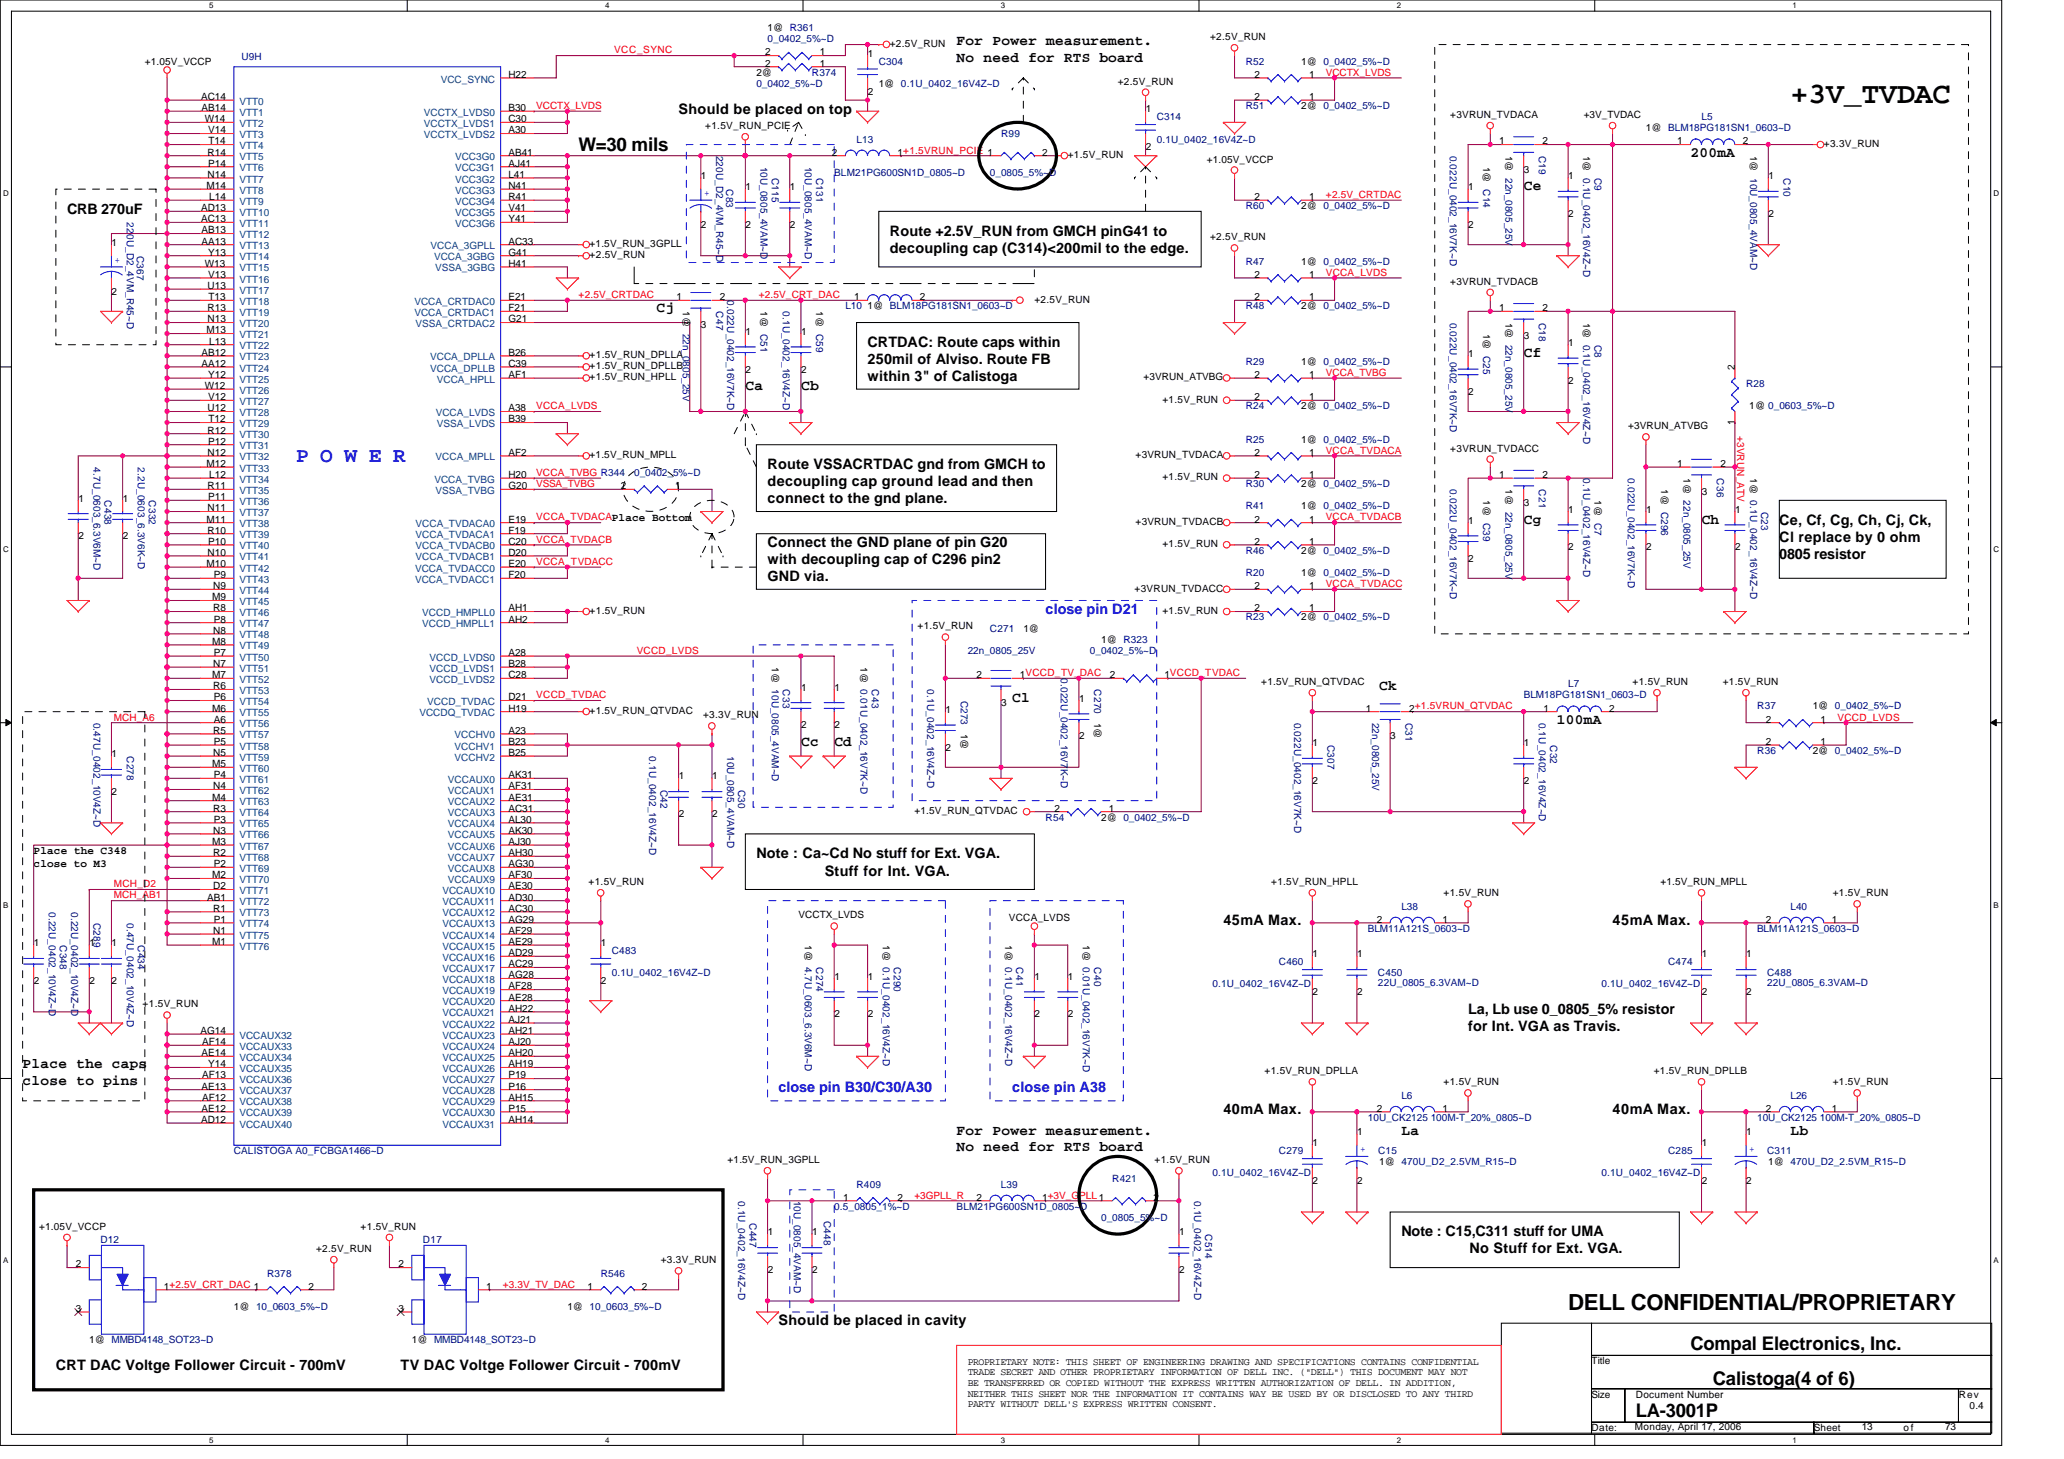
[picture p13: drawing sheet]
<svg xmlns="http://www.w3.org/2000/svg" width="297mm" height="210mm" viewBox="0 0 297 210" stroke-linecap="round" stroke-linejoin="round" font-family="sans-serif">
<defs><g id="words">
<text font-size="4.3" x="257.7" y="14.8">+3V_TVDAC</text>
<text font-size="3.2" x="225.7" y="188.6">DELL CONFIDENTIAL/PROPRIETARY</text>
<text font-size="3" fill="#00f" x="42.6" y="66.5">P O W E R</text>
<g font-size="2.7">
<text x="83.3" y="21.7">W=30 mils</text>
<text x="243.3" y="194.2">Compal Electronics, Inc.</text>
<text x="235.4" y="204">LA-3001P</text>
<text x="246.5" y="199.3">Calistoga(4 of 6)</text>
</g>
<g font-size="2.1">
<text x="137.7" y="6.5">For Power measurement.</text>
<text x="137.7" y="8.9">No need for RTS board</text>
<text x="97.7" y="16.3">Should be placed on top</text>
<text x="243.3" y="22.5">200mA</text>
<text x="219.3" y="27.3">Ce</text>
<text x="9.6" y="30.7">CRB 270uF</text>
<text x="128.1" y="33.9">Route +2.5V_RUN from GMCH pinG41 to</text>
<text x="128.1" y="36.4">decoupling cap (C314)&lt;200mil to the edge.</text>
<text x="94.5" y="45">Cj</text>
<text x="124.9" y="49.9">CRTDAC: Route caps within</text>
<text x="124.9" y="52.4">250mil of Alviso. Route FB</text>
<text x="219.3" y="51.4">Cf</text>
<text x="107.3" y="56.2">Ca</text>
<text x="115.3" y="56.2">Cb</text>
<text x="124.9" y="54.8">within 3&quot; of Calistoga</text>
<text x="110.5" y="67.5">Route VSSACRTDAC gnd from GMCH to</text>
<text x="110.5" y="70">decoupling cap ground lead and then</text>
<text x="110.5" y="72.5">connect to the gnd plane.</text>
<text x="219.3" y="75.4">Cg</text>
<text x="244.9" y="75.4">Ch</text>
<text x="256.1" y="75.5">Ce, Cf, Cg, Ch, Cj, Ck,</text>
<text x="256.1" y="78">Cl replace by 0 ohm</text>
<text x="110.5" y="78.7">Connect the GND plane of pin G20</text>
<text x="110.5" y="81.2">with decoupling cap of C296 pin2</text>
<text x="110.5" y="83.7">GND via.</text>
<text x="256.1" y="80.5">0805 resistor</text>
<text x="145.7" y="101">Cl</text>
<text x="198.5" y="99.4">Ck</text>
<text x="115.3" y="107.4">Cc</text>
<text x="120.1" y="107.4">Cd</text>
<text x="224.1" y="104.2">100mA</text>
<text x="108.9" y="123.5">Note : Ca~Cd No stuff for Ext. VGA.</text>
<text x="118.7" y="126">Stuff for Int. VGA.</text>
<text x="176.1" y="133.2">45mA Max.</text>
<text x="232.1" y="133.2">45mA Max.</text>
<text x="211.3" y="145.9">La, Lb use 0_0805_5% resistor</text>
<text x="211.3" y="148.4">for Int. VGA as Travis.</text>
<text x="3.3" y="153.8">Place the caps</text>
<text x="3.3" y="156.1">close to pins</text>
<text x="176.1" y="160.4">40mA Max.</text>
<text x="232.1" y="160.4">40mA Max.</text>
<text x="137.7" y="163.4">For Power measurement.</text>
<text x="137.7" y="165.7">No need for RTS board</text>
<text x="201.7" y="163.4">La</text>
<text x="257.7" y="163.4">Lb</text>
<text x="201.7" y="177.9">Note : C15,C311 stuff for UMA</text>
<text x="211.5" y="180.4">No Stuff for Ext. VGA.</text>
<text x="112.1" y="190.8">Should be placed in cavity</text>
<text x="8" y="197.2">CRT DAC Voltge Follower Circuit - 700mV</text>
<text x="57.7" y="197.2">TV DAC Voltge Follower Circuit - 700mV</text>
</g>
<g font-size="2.1" fill="#00f">
<text x="150.5" y="88.3">close pin D21</text>
<text x="112.1" y="157.2">close pin B30/C30/A30</text>
<text x="145.7" y="157.2">close pin A38</text>
</g>
<g font-size="1.6">
<text x="4.8" y="122.9">Place the C348</text>
<text x="4.8" y="124.7">close to M3</text>
</g>
<g font-size="1.4">
<text x="110.5" y="4.5">1@ R361</text>
<text x="174.2" y="5.8">+2.5V_RUN</text>
<text x="20.8" y="9.3">+1.05V_VCCP</text>
<text x="73.2" y="11.2">H22</text>
<text x="108.9" y="10.9">2@</text>
<text x="110.1" y="8">2</text>
<text x="110.1" y="9.6">2</text>
<text x="118" y="8">1</text>
<text x="118" y="9.6">1</text>
<text x="124.9" y="8.2">1</text>
<text x="128.1" y="6.7">+2.5V_RUN</text>
<text x="180.5" y="11.2">2</text>
<text x="187.3" y="9.3">1@ 0_0402_5%~D</text>
<text x="188.4" y="11.2">1</text>
<text x="28.9" y="14.4">AC14</text>
<text x="29" y="16">AB14</text>
<text x="29.5" y="17.6">W14</text>
<text x="73.2" y="16">B30</text>
<text x="73.2" y="17.6">C30</text>
<text x="124.9" y="13.6">2</text>
<text x="126.5" y="12.5">1@ 0.1U_0402_16V4Z~D</text>
<text x="160.9" y="12.2">+2.5V_RUN</text>
<text x="164.9" y="16.2">1</text>
<text x="180.5" y="14.4">2</text>
<text x="187.3" y="15.7">2@ 0_0402_5%~D</text>
<text x="188.4" y="14.4">1</text>
<text x="208.7" y="17">+3VRUN_TVDACA</text>
<text x="227.9" y="17">+3V_TVDAC</text>
<text x="29.9" y="22.4">R14</text>
<text x="30" y="19.2">V14</text>
<text x="30" y="24">P14</text>
<text x="30" y="20.8">T14</text>
<text x="73.2" y="22.4">AB41</text>
<text x="73.2" y="24">AJ41</text>
<text x="73.2" y="19.2">A30</text>
<text x="101.5" y="18.6">+1.5V_RUN_PCIE</text>
<text x="119.7" y="22.4">2</text>
<text x="129.2" y="22.4">1+1.5VRUN_PCIE 1</text>
<text x="150" y="22.4">2</text>
<text x="153.7" y="22.7">+1.5V_RUN</text>
<text x="164.9" y="21.6">2</text>
<text x="173.7" y="23.4">+1.05V_VCCP</text>
<text x="215.7" y="20.8">1</text>
<text x="216.7" y="22.4" transform="rotate(90 216.7 22.4)">1@ 22n_0805_25V</text>
<text x="222" y="20.8">2</text>
<text x="227.9" y="22.4" transform="rotate(90 227.9 22.4)">1@ 0.1U_0402_16V4Z~D</text>
<text x="236.9" y="18.9">1@ BLM18PG181SN1_0603~D</text>
<text x="241.4" y="20.8">1</text>
<text x="250.8" y="20.8">2</text>
<text x="251.9" y="22.4" transform="rotate(90 251.9 22.4)">1@ 10U_0805_4VAM~D</text>
<text x="262.5" y="21.1">+3.3V_RUN</text>
<text x="29.7" y="27.2">M14</text>
<text x="29.9" y="25.6">N14</text>
<text x="30.1" y="28.8">L14</text>
<text x="73.2" y="25.6">L41</text>
<text x="73.2" y="27.2">N41</text>
<text x="73.2" y="28.8">R41</text>
<text x="100.9" y="25.8">1</text>
<text x="107.3" y="27.4">1</text>
<text x="113.7" y="27.4">1</text>
<text x="180.5" y="28.8">2</text>
<text x="188.4" y="28.8">1</text>
<text x="211.3" y="27.4">1</text>
<text x="213.5" y="24" transform="rotate(90 213.5 24)">1@ C14</text>
<text x="219.3" y="24.8">3</text>
<text x="225.7" y="25.8">1</text>
<text x="254.5" y="25.8">1</text>
<text x="16.1" y="35.4">1</text>
<text x="28.9" y="30.4">AD13</text>
<text x="28.9" y="32">AC13</text>
<text x="29" y="33.6">AB13</text>
<text x="29" y="35.2">AA13</text>
<text x="73.2" y="30.4">V41</text>
<text x="73.2" y="32">Y41</text>
<text x="73.2" y="35.2">AC33</text>
<text x="84.9" y="35.5">+1.5V_RUN_3GPLL</text>
<text x="100.9" y="32.8">2</text>
<text x="107.3" y="32.8">2</text>
<text x="113.7" y="32.8">2</text>
<text x="174.2" y="34.6">+2.5V_RUN</text>
<text x="187.3" y="30.1">2@ 0_0402_5%~D</text>
<text x="211.3" y="32.8">2</text>
<text x="225.7" y="31.2">2</text>
<text x="254.5" y="31.2">2</text>
<text x="29.5" y="38.4">W13</text>
<text x="29.9" y="41.6">U13</text>
<text x="30" y="36.8">Y13</text>
<text x="30" y="40">V13</text>
<text x="73.2" y="36.8">G41</text>
<text x="73.2" y="38.4">H41</text>
<text x="84.9" y="37.1">+2.5V_RUN</text>
<text x="180.5" y="40">2</text>
<text x="187.3" y="38.1">1@ 0_0402_5%~D</text>
<text x="188.4" y="40">1</text>
<text x="208.7" y="41">+3VRUN_TVDACB</text>
<text x="16.1" y="42.4">2</text>
<text x="29.7" y="48">M13</text>
<text x="29.9" y="44.8">R13</text>
<text x="29.9" y="46.4">N13</text>
<text x="30" y="43.2">T13</text>
<text x="73.2" y="46.4">G21</text>
<text x="73.2" y="43.2">E21</text>
<text x="73.2" y="44.8">F21</text>
<text x="97.3" y="43.2">1</text>
<text x="98.3" y="44.8" transform="rotate(90 98.3 44.8)">1@ 22n_0805_25V</text>
<text x="100.9" y="47.2">3</text>
<text x="103.6" y="43.2">2</text>
<text x="109.4" y="44.8" transform="rotate(90 109.4 44.8)">1@ C51</text>
<text x="117.5" y="44.8" transform="rotate(90 117.5 44.8)">1@ C59</text>
<text x="122.9" y="43.2">1</text>
<text x="124.9" y="44.5">1@ BLM18PG181SN1_0603~D</text>
<text x="132.4" y="43.2">2</text>
<text x="148.9" y="43.5">+2.5V_RUN</text>
<text x="180.5" y="43.2">2</text>
<text x="187.3" y="44.5">2@ 0_0402_5%~D</text>
<text x="188.4" y="43.2">1</text>
<text x="215.7" y="44.8">1</text>
<text x="216.7" y="46.4" transform="rotate(90 216.7 46.4)">1@ 22n_0805_25V</text>
<text x="222" y="44.8">2</text>
<text x="227.9" y="46.4" transform="rotate(90 227.9 46.4)">1@ 0.1U_0402_16V4Z~D</text>
<text x="29" y="51.2">AB12</text>
<text x="29" y="52.8">AA12</text>
<text x="30.1" y="49.6">L13</text>
<text x="73.2" y="51.2">B26</text>
<text x="73.2" y="52.8">C39</text>
<text x="84.9" y="53.1">+1.5V_RUN_DPLLB</text>
<text x="84.9" y="51.5">+1.5V_RUN_DPLLA</text>
<text x="107.3" y="48.2">1</text>
<text x="107.3" y="53.6">2</text>
<text x="115.3" y="48.2">1</text>
<text x="115.3" y="53.6">2</text>
<text x="187.3" y="52.5">1@ 0_0402_5%~D</text>
<text x="211.3" y="51.4">1</text>
<text x="213.5" y="48" transform="rotate(90 213.5 48)">1@ C25</text>
<text x="219.3" y="48.8">3</text>
<text x="225.7" y="49.8">1</text>
<text x="249.7" y="53.3" transform="rotate(-90 249.7 53.3)">2</text>
<text x="29.5" y="56">W12</text>
<text x="29.9" y="59.2">U12</text>
<text x="30" y="54.4">Y12</text>
<text x="30" y="57.6">V12</text>
<text x="73.2" y="59.2">A38</text>
<text x="73.2" y="54.4">AF1</text>
<text x="84.9" y="54.7">+1.5V_RUN_HPLL</text>
<text x="164.5" y="54.7">+3VRUN_ATVBG</text>
<text x="167.3" y="58">+1.5V_RUN</text>
<text x="180.5" y="54.4">2</text>
<text x="180.5" y="57.6">2</text>
<text x="187.3" y="58.9">2@ 0_0402_5%~D</text>
<text x="188.4" y="54.4">1</text>
<text x="188.4" y="57.6">1</text>
<text x="211.3" y="56.8">2</text>
<text x="225.7" y="55.2">2</text>
<text x="251.8" y="58.9">1@ 0_0603_5%~D</text>
<text x="29.9" y="62.4">R12</text>
<text x="29.9" y="65.6">N12</text>
<text x="30" y="64">P12</text>
<text x="30" y="60.8">T12</text>
<text x="73.2" y="65.6">AF2</text>
<text x="73.2" y="60.8">B39</text>
<text x="84.9" y="66">+1.5V_RUN_MPLL</text>
<text x="163.4" y="66">+3VRUN_TVDACA</text>
<text x="180.5" y="65.6">2</text>
<text x="187.3" y="63.7">1@ 0_0402_5%~D</text>
<text x="188.4" y="65.6">1</text>
<text x="208.7" y="65">+3VRUN_TVDACC</text>
<text x="234.3" y="61.8">+3VRUN_ATVBG</text>
<text x="249.7" y="61.2" transform="rotate(-90 249.7 61.2)">1</text>
<text x="29.7" y="67.2">M12</text>
<text x="29.9" y="70.4">R11</text>
<text x="30" y="72">P11</text>
<text x="30.1" y="68.8">L12</text>
<text x="73.2" y="68.8">H20</text>
<text x="73.2" y="70.4">G20</text>
<text x="89.3" y="70.4">2</text>
<text x="97.2" y="70.4">1</text>
<text x="167.3" y="69.2">+1.5V_RUN</text>
<text x="180.5" y="68.8">2</text>
<text x="187.3" y="70.1">2@ 0_0402_5%~D</text>
<text x="188.4" y="68.8">1</text>
<text x="215.7" y="68.8">1</text>
<text x="216.7" y="70.4" transform="rotate(90 216.7 70.4)">1@ 22n_0805_25V</text>
<text x="222" y="68.8">2</text>
<text x="239.1" y="70.4" transform="rotate(90 239.1 70.4)">1@ C296</text>
<text x="241.4" y="67.2">1</text>
<text x="242.3" y="68.8" transform="rotate(90 242.3 68.8)">1@ 22n_0805_25V</text>
<text x="244.9" y="71.2">3</text>
<text x="247.6" y="67.2">2</text>
<text x="251.9" y="68.8" transform="rotate(90 251.9 68.8)">1@ 0.1U_0402_16V4Z~D</text>
<text x="11.3" y="72.2">1</text>
<text x="11.3" y="77.6">2</text>
<text x="17.7" y="72.2">1</text>
<text x="17.7" y="77.6">2</text>
<text x="29.7" y="75.2">M11</text>
<text x="29.9" y="73.6">N11</text>
<text x="29.9" y="76.8">R10</text>
<text x="73.2" y="75.2">E19</text>
<text x="73.2" y="76.8">F19</text>
<text x="163.4" y="75.5">+3VRUN_TVDACB</text>
<text x="180.5" y="75.2">2</text>
<text x="187.3" y="73.3">1@ 0_0402_5%~D</text>
<text x="188.4" y="75.2">1</text>
<text x="211.3" y="75.4">1</text>
<text x="213.5" y="72" transform="rotate(90 213.5 72)">1@ C39</text>
<text x="219.3" y="72.8">3</text>
<text x="225.7" y="73.8">1</text>
<text x="229.5" y="72" transform="rotate(90 229.5 72)">1@ C7</text>
<text x="236.9" y="73.8">1</text>
<text x="249.7" y="73.8">1</text>
<text x="29.7" y="81.6">M10</text>
<text x="29.9" y="80">N10</text>
<text x="30" y="78.4">P10</text>
<text x="30.8" y="83.2">P9</text>
<text x="73.2" y="78.4">C20</text>
<text x="73.2" y="80">D20</text>
<text x="73.2" y="81.6">E20</text>
<text x="73.2" y="83.2">F20</text>
<text x="167.3" y="78.7">+1.5V_RUN</text>
<text x="180.5" y="78.4">2</text>
<text x="187.3" y="79.7">2@ 0_0402_5%~D</text>
<text x="187.3" y="82.9">1@ 0_0402_5%~D</text>
<text x="188.4" y="78.4">1</text>
<text x="211.3" y="80.8">2</text>
<text x="225.7" y="79.2">2</text>
<text x="236.9" y="79.2">2</text>
<text x="249.7" y="79.2">2</text>
<text x="30.5" y="86.4">M9</text>
<text x="30.7" y="84.8">N9</text>
<text x="30.7" y="88">R8</text>
<text x="30.8" y="89.6">P8</text>
<text x="73.2" y="88">AH1</text>
<text x="73.2" y="89.6">AH2</text>
<text x="84.9" y="88.3">+1.5V_RUN</text>
<text x="163.3" y="85.2">+3VRUN_TVDACC</text>
<text x="167.3" y="88.3">+1.5V_RUN</text>
<text x="180.5" y="88">2</text>
<text x="180.5" y="84.8">2</text>
<text x="187.3" y="89.3">2@ 0_0402_5%~D</text>
<text x="188.4" y="88">1</text>
<text x="188.4" y="84.8">1</text>
<text x="30.5" y="92.8">M8</text>
<text x="30.7" y="91.2">N8</text>
<text x="30.7" y="96">N7</text>
<text x="30.8" y="94.4">P7</text>
<text x="73.2" y="94.4">A28</text>
<text x="73.2" y="96">B28</text>
<text x="132.1" y="90.6">+1.5V_RUN</text>
<text x="147.3" y="90.9">1@</text>
<text x="158.5" y="92.5">1@ R323</text>
<text x="30.5" y="97.6">M7</text>
<text x="30.7" y="99.2">R6</text>
<text x="30.8" y="100.8">P6</text>
<text x="73.2" y="100.8">D21</text>
<text x="73.2" y="97.6">C28</text>
<text x="111.1" y="96" transform="rotate(90 111.1 96)">1@ 10U_0805_4VAM~D</text>
<text x="115.3" y="99.4">1</text>
<text x="120.1" y="99.4">1</text>
<text x="123.8" y="96" transform="rotate(90 123.8 96)">1@ 0.01U_0402_16V7K~D</text>
<text x="140.5" y="97.6">2</text>
<text x="144.1" y="101.6">3</text>
<text x="146.8" y="97.6">1VCCD_TV_DAC</text>
<text x="155.3" y="101">1</text>
<text x="159.7" y="97.6">2</text>
<text x="167.6" y="97.6">1VCCD_TVDAC</text>
<text x="181.5" y="98.6">+1.5V_RUN_QTVDAC</text>
<text x="234.9" y="98.6">+1.5V_RUN</text>
<text x="247.9" y="98.6">+1.5V_RUN</text>
<text x="30.5" y="102.4">M6</text>
<text x="30.7" y="105.6">R5</text>
<text x="30.8" y="104">A6</text>
<text x="30.8" y="107.2">P5</text>
<text x="73.2" y="105.6">A23</text>
<text x="73.2" y="107.2">B23</text>
<text x="73.2" y="102.4">H19</text>
<text x="84.9" y="102.7">+1.5V_RUN_QTVDAC</text>
<text x="101.2" y="103.4">+3.3V_RUN</text>
<text x="115.3" y="104.8">2</text>
<text x="120.1" y="104.8">2</text>
<text x="136.1" y="102.6">1</text>
<text x="138.3" y="105.6" transform="rotate(90 138.3 105.6)">1@</text>
<text x="155.3" y="106.4">2</text>
<text x="157.5" y="104" transform="rotate(90 157.5 104)">1@</text>
<text x="188.9" y="107.4">1</text>
<text x="196.6" y="102.4">1</text>
<text x="200.1" y="106.4">3</text>
<text x="202.8" y="102.4">2+1.5VRUN_QTVDAC</text>
<text x="219.3" y="107.4">1</text>
<text x="222.1" y="102.4">1</text>
<text x="231.6" y="102.4">2</text>
<text x="254.1" y="107.2">2</text>
<text x="254.1" y="104">2</text>
<text x="260.9" y="102.1">1@ 0_0402_5%~D</text>
<text x="262" y="107.2">1</text>
<text x="262" y="104">1</text>
<text x="16.1" y="109">1</text>
<text x="30.5" y="110.4">M5</text>
<text x="30.7" y="108.8">N5</text>
<text x="30.7" y="113.6">N4</text>
<text x="30.8" y="112">P4</text>
<text x="73.2" y="108.8">B25</text>
<text x="73.2" y="113.6">AF31</text>
<text x="73.2" y="112">AK31</text>
<text x="97.7" y="112.2">1</text>
<text x="102.5" y="112.2">1</text>
<text x="136.1" y="108">2</text>
<text x="188.9" y="112.8">2</text>
<text x="219.3" y="112.8">2</text>
<text x="260.9" y="108.5">2@ 0_0402_5%~D</text>
<text x="16.1" y="114.4">2</text>
<text x="30.5" y="115.2">M4</text>
<text x="30.7" y="116.8">R3</text>
<text x="30.7" y="120">N3</text>
<text x="30.8" y="118.4">P3</text>
<text x="73.2" y="115.2">AE31</text>
<text x="73.2" y="116.8">AC31</text>
<text x="73.2" y="118.4">AL30</text>
<text x="73.2" y="120">AK30</text>
<text x="97.7" y="117.6">2</text>
<text x="102.5" y="117.6">2</text>
<text x="131.6" y="117.2">+1.5V_RUN_QTVDAC</text>
<text x="151.7" y="116.8">2</text>
<text x="158.5" y="118.1">2@ 0_0402_5%~D</text>
<text x="159.6" y="116.8">1</text>
<text x="30.5" y="121.6">M3</text>
<text x="30.7" y="123.2">R2</text>
<text x="30.8" y="124.8">P2</text>
<text x="73.2" y="121.6">AJ30</text>
<text x="73.2" y="123.2">AH30</text>
<text x="73.2" y="124.8">AG30</text>
<text x="29.8" y="129.6">AB1</text>
<text x="30.5" y="126.4">M2</text>
<text x="30.7" y="128">D2</text>
<text x="30.7" y="131.2">R1</text>
<text x="73.2" y="128">AE30</text>
<text x="73.2" y="129.6">AD30</text>
<text x="73.2" y="131.2">AC30</text>
<text x="73.2" y="126.4">AF30</text>
<text x="84.7" y="127.4">+1.5V_RUN</text>
<text x="182.9" y="127.4">+1.5V_RUN_HPLL</text>
<text x="207.7" y="129">+1.5V_RUN</text>
<text x="238.9" y="127.4">+1.5V_RUN_MPLL</text>
<text x="263.8" y="129">+1.5V_RUN</text>
<text x="4.9" y="136.2">1</text>
<text x="12.9" y="136.2">1</text>
<text x="16.1" y="136.2">1</text>
<text x="30.5" y="136">M1</text>
<text x="30.7" y="134.4">N1</text>
<text x="30.8" y="132.8">P1</text>
<text x="73.2" y="132.8">AG29</text>
<text x="73.2" y="134.4">AF29</text>
<text x="73.2" y="136">AE29</text>
<text x="73.2" y="137.6">AD29</text>
<text x="86.5" y="136.2">1</text>
<text x="114.9" y="132.2">VCCTX_LVDS</text>
<text x="115.8" y="136" transform="rotate(90 115.8 136)">1@ 4.7U_0603_6.3V6M~D</text>
<text x="127.1" y="136" transform="rotate(90 127.1 136)">1@ 0.1U_0402_16V4Z~D</text>
<text x="144.6" y="136" transform="rotate(90 144.6 136)">1@ 0.1U_0402_16V4Z~D</text>
<text x="145.2" y="132.5">VCCA_LVDS</text>
<text x="155.8" y="136" transform="rotate(90 155.8 136)">1@ 0.01U_0402_16V7K~D</text>
<text x="188.9" y="137.8">1</text>
<text x="195.3" y="137.8">1</text>
<text x="198.1" y="132.8">2</text>
<text x="207.6" y="132.8">1</text>
<text x="244.9" y="137.8">1</text>
<text x="251.3" y="137.8">1</text>
<text x="254.1" y="132.8">2</text>
<text x="263.6" y="132.8">1</text>
<text x="4.9" y="141.6">2</text>
<text x="12.9" y="141.6">2</text>
<text x="16.1" y="141.6">2</text>
<text x="73.2" y="139.2">AC29</text>
<text x="73.2" y="140.8">AG28</text>
<text x="73.2" y="142.4">AF28</text>
<text x="73.2" y="144">AE28</text>
<text x="86.5" y="141.6">2</text>
<text x="120.1" y="141">1</text>
<text x="124.9" y="141">1</text>
<text x="148.9" y="141">1</text>
<text x="153.7" y="141">1</text>
<text x="188.9" y="143.2">2</text>
<text x="195.3" y="143.2">2</text>
<text x="244.9" y="143.2">2</text>
<text x="251.3" y="143.2">2</text>
<text x="20.5" y="145">+1.5V_RUN</text>
<text x="28.8" y="148.8">AG14</text>
<text x="73.2" y="145.6">AH22</text>
<text x="73.2" y="147.2">AJ21</text>
<text x="73.2" y="148.8">AH21</text>
<text x="120.1" y="146.4">2</text>
<text x="124.9" y="146.4">2</text>
<text x="148.9" y="146.4">2</text>
<text x="153.7" y="146.4">2</text>
<text x="29" y="152">AE14</text>
<text x="29.1" y="150.4">AF14</text>
<text x="29.1" y="155.2">AF13</text>
<text x="30" y="153.6">Y14</text>
<text x="73.2" y="150.4">AJ20</text>
<text x="73.2" y="152">AH20</text>
<text x="73.2" y="153.6">AH19</text>
<text x="73.2" y="155.2">P19</text>
<text x="182" y="154.6">+1.5V_RUN_DPLLA</text>
<text x="238" y="154.6">+1.5V_RUN_DPLLB</text>
<text x="28.9" y="161.6">AD12</text>
<text x="29" y="156.8">AE13</text>
<text x="29" y="160">AE12</text>
<text x="29.1" y="158.4">AF12</text>
<text x="73.2" y="156.8">P16</text>
<text x="73.2" y="158.4">AH15</text>
<text x="73.2" y="160">P15</text>
<text x="73.2" y="161.6">AH14</text>
<text x="198.1" y="160">2</text>
<text x="207.6" y="160">1</text>
<text x="207.7" y="156.2">+1.5V_RUN</text>
<text x="254.1" y="160">2</text>
<text x="263.6" y="160">1</text>
<text x="263.8" y="156.2">+1.5V_RUN</text>
<text x="104.7" y="167.4">+1.5V_RUN_3GPLL</text>
<text x="166.2" y="167.4">+1.5V_RUN</text>
<text x="188.9" y="165">1</text>
<text x="195.3" y="163.4">1</text>
<text x="198.5" y="167.7">1@ 470U_D2_2.5VM_R15~D</text>
<text x="244.9" y="165">1</text>
<text x="251.3" y="163.4">1</text>
<text x="254.5" y="167.7">1@ 470U_D2_2.5VM_R15~D</text>
<text x="121.3" y="172.8">1</text>
<text x="129.2" y="172.8">2</text>
<text x="140.5" y="172.8">2</text>
<text x="150" y="172.8">1+3V_GPLL 1</text>
<text x="166" y="172.8">2</text>
<text x="188.9" y="170.4">2</text>
<text x="195.3" y="170.4">2</text>
<text x="244.9" y="170.4">2</text>
<text x="251.3" y="170.4">2</text>
<text x="5.6" y="177">+1.05V_VCCP</text>
<text x="51.9" y="177">+1.5V_RUN</text>
<text x="110.5" y="177.8">1</text>
<text x="116.9" y="177.8">1</text>
<text x="169.7" y="177.8">1</text>
<text x="10.9" y="182.4">2</text>
<text x="23.6" y="185.6">1+2.5V_CRT_DAC 1</text>
<text x="44.4" y="185.6">2</text>
<text x="45.5" y="180.2">+2.5V_RUN</text>
<text x="57.3" y="182.4">2</text>
<text x="70" y="185.6">1</text>
<text x="84.5" y="185.6">1</text>
<text x="92.4" y="185.6">2</text>
<text x="95.1" y="181.8">+3.3V_RUN</text>
<text x="110.5" y="183.2">2</text>
<text x="116.9" y="183.2">2</text>
<text x="169.7" y="183.2">2</text>
<text x="10.9" y="188.8">3</text>
<text x="33.7" y="188.5">1@ 10_0603_5%~D</text>
<text x="57.3" y="188.8">3</text>
<text x="81.7" y="188.5">1@ 10_0603_5%~D</text>
<text x="12.8" y="193.3">1@ MMBD4148_SOT23~D</text>
<text x="59.3" y="193.3">1@ MMBD4148_SOT23~D</text>
<text x="139.3" y="196.4">PROPRIETARY NOTE: THIS SHEET OF ENGINEERING DRAWING AND SPECIFICATIONS CONTAINS CONFIDENTIAL</text>
<text x="139.3" y="197.9">TRADE SECRET AND OTHER PROPRIETARY INFORMATION OF DELL INC. (&quot;DELL&quot;) THIS DOCUMENT MAY NOT</text>
<text x="229" y="196.4">Title</text>
<text x="139.3" y="199.5">BE TRANSFERRED OR COPIED WITHOUT THE EXPRESS WRITTEN AUTHORIZATION OF DELL. IN ADDITION,</text>
<text x="139.3" y="201">NEITHER THIS SHEET NOR THE INFORMATION IT CONTAINS WAY BE USED BY OR DISCLOSED TO ANY THIRD</text>
<text x="139.3" y="202.6">PARTY WITHOUT DELL'S EXPRESS WRITTEN CONSENT.</text>
<text x="229" y="201.2">Size</text>
<text x="235.4" y="201.2">Document Number</text>
<text x="281.9" y="201.2">Rev</text>
<text x="283.4" y="202.8">0.4</text>
<text x="229" y="206">Date:</text>
<text x="235.3" y="205.8">Monday, April 17, 2006</text>
<text x="261" y="206">Sheet</text>
<text x="267.9" y="205.8">13</text>
<text x="274" y="206">of</text>
<text x="279.9" y="205.8">73</text>
</g>
<g font-size="1.4" fill="#000080">
<text x="34.8" y="8.7">U9H</text>
<text x="110.5" y="6.1">0_0402_5%~D</text>
<text x="116.9" y="10.9">R374</text>
<text x="126.5" y="9.3">C304</text>
<text x="179.3" y="9.3">R52</text>
<text x="108.9" y="12.5">0_0402_5%~D</text>
<text x="166.5" y="17.3">C314</text>
<text x="179.3" y="15.7">R51</text>
<text x="244.9" y="17.3">L5</text>
<text x="103.1" y="22.4" transform="rotate(90 103.1 22.4)">220U_D2_4VM_R45~D</text>
<text x="123.3" y="20.5">L13</text>
<text x="144.1" y="19.7">R99</text>
<text x="166.5" y="20.5">0.1U_0402_16V4Z~D</text>
<text x="208.7" y="22.4" transform="rotate(90 208.7 22.4)">0.022U_0402_16V7K~D</text>
<text x="221.5" y="22.4" transform="rotate(90 221.5 22.4)">C19</text>
<text x="104.5" y="27.2" transform="rotate(90 104.5 27.2)">C83</text>
<text x="109.4" y="24" transform="rotate(90 109.4 24)">10U_0805_4VAM~D</text>
<text x="111.1" y="25.6" transform="rotate(90 111.1 25.6)">C115</text>
<text x="115.8" y="24" transform="rotate(90 115.8 24)">10U_0805_4VAM~D</text>
<text x="117.5" y="25.6" transform="rotate(90 117.5 25.6)">C131</text>
<text x="120.1" y="25.3">BLM21PG600SN1D_0805~D</text>
<text x="142.5" y="25.3">0_0805_5%~D</text>
<text x="229.5" y="25.6" transform="rotate(90 229.5 25.6)">C9</text>
<text x="256.7" y="25.6" transform="rotate(90 256.7 25.6)">C10</text>
<text x="18.2" y="32" transform="rotate(90 18.2 32)">220U_D2_4VM_R45~D</text>
<text x="179.3" y="30.1">R60</text>
<text x="19.7" y="36.8" transform="rotate(90 19.7 36.8)">C367</text>
<text x="179.3" y="38.1">R47</text>
<text x="103.1" y="44.8" transform="rotate(90 103.1 44.8)">C47</text>
<text x="104.6" y="43.2" transform="rotate(90 104.6 43.2)">0.022U_0402_16V7K~D</text>
<text x="112.6" y="44.8" transform="rotate(90 112.6 44.8)">0.1U_0402_16V4Z~D</text>
<text x="121.7" y="44.5">L10</text>
<text x="179.3" y="44.5">R48</text>
<text x="208.7" y="46.4" transform="rotate(90 208.7 46.4)">0.022U_0402_16V7K~D</text>
<text x="221.5" y="46.4" transform="rotate(90 221.5 46.4)">C18</text>
<text x="179.3" y="52.5">R29</text>
<text x="229.5" y="49.6" transform="rotate(90 229.5 49.6)">C8</text>
<text x="179.3" y="58.9">R24</text>
<text x="251.3" y="55.7">R28</text>
<text x="179.3" y="63.7">R25</text>
<text x="13.4" y="67.2" transform="rotate(90 13.4 67.2)">4.7U_0603_6.3V6M~D</text>
<text x="19.8" y="67.2" transform="rotate(90 19.8 67.2)">2.2U_0603_6.3V6K~D</text>
<text x="91.3" y="68.5">0_0402_5%~D</text>
<text x="179.3" y="70.1">R30</text>
<text x="208.7" y="70.4" transform="rotate(90 208.7 70.4)">0.022U_0402_16V7K~D</text>
<text x="221.5" y="70.4" transform="rotate(90 221.5 70.4)">C21</text>
<text x="227.9" y="68.8" transform="rotate(90 227.9 68.8)">0.1U_0402_16V4Z~D</text>
<text x="234.3" y="68.8" transform="rotate(90 234.3 68.8)">0.022U_0402_16V7K~D</text>
<text x="247.1" y="68.8" transform="rotate(90 247.1 68.8)">C36</text>
<text x="15" y="72" transform="rotate(90 15 72)">C438</text>
<text x="21.4" y="72" transform="rotate(90 21.4 72)">C332</text>
<text x="179.3" y="73.3">R41</text>
<text x="253.5" y="73.6" transform="rotate(90 253.5 73.6)">C23</text>
<text x="179.3" y="79.7">R46</text>
<text x="179.3" y="82.9">R20</text>
<text x="179.3" y="89.3">R23</text>
<text x="139.3" y="94.1">22n_0805_25V</text>
<text x="142.5" y="90.9">C271</text>
<text x="156.9" y="94.1">0_0402_5%~D</text>
<text x="112.6" y="99.2" transform="rotate(90 112.6 99.2)">C33</text>
<text x="125.5" y="99.2" transform="rotate(90 125.5 99.2)">C43</text>
<text x="133.5" y="99.2" transform="rotate(90 133.5 99.2)">0.1U_0402_16V4Z~D</text>
<text x="138.3" y="100.8" transform="rotate(90 138.3 100.8)">C273</text>
<text x="152.7" y="97.6" transform="rotate(90 152.7 97.6)">0.022U_0402_16V7K~D</text>
<text x="157.5" y="99.2" transform="rotate(90 157.5 99.2)">C270</text>
<text x="219.3" y="100.5">BLM18PG181SN1_0603~D</text>
<text x="225.7" y="98.9">L7</text>
<text x="13.4" y="104" transform="rotate(90 13.4 104)">0.47U_0402_10V4Z~D</text>
<text x="186.3" y="104" transform="rotate(90 186.3 104)">0.022U_0402_16V7K~D</text>
<text x="191.1" y="107.2" transform="rotate(90 191.1 107.2)">C307</text>
<text x="197.5" y="104" transform="rotate(90 197.5 104)">22n_0805_25V</text>
<text x="202.3" y="104" transform="rotate(90 202.3 104)">C31</text>
<text x="221.5" y="104" transform="rotate(90 221.5 104)">0.1U_0402_16V4Z~D</text>
<text x="223.1" y="107.2" transform="rotate(90 223.1 107.2)">C32</text>
<text x="252.9" y="102.1">R37</text>
<text x="18.2" y="108.8" transform="rotate(90 18.2 108.8)">C278</text>
<text x="93.4" y="108.8" transform="rotate(90 93.4 108.8)">0.1U_0402_16V4Z~D</text>
<text x="95.1" y="113.6" transform="rotate(90 95.1 113.6)">C42</text>
<text x="104.6" y="108.8" transform="rotate(90 104.6 108.8)">10U_0805_4VAM~D</text>
<text x="106.3" y="113.6" transform="rotate(90 106.3 113.6)">C30</text>
<text x="252.9" y="108.5">R36</text>
<text x="150.5" y="118.1">R54</text>
<text x="7" y="131.2" transform="rotate(90 7 131.2)">0.22U_0402_10V4Z~D</text>
<text x="10.2" y="131.2" transform="rotate(90 10.2 131.2)">0.22U_0402_10V4Z~D</text>
<text x="201.7" y="130.9">L38</text>
<text x="257.7" y="130.9">L40</text>
<text x="8.6" y="136" transform="rotate(90 8.6 136)">C348</text>
<text x="13.4" y="132.8" transform="rotate(90 13.4 132.8)">C289</text>
<text x="18.2" y="132.8" transform="rotate(90 18.2 132.8)">0.47U_0402_10V4Z~D</text>
<text x="19.8" y="136" transform="rotate(90 19.8 136)">C434</text>
<text x="88" y="137.3">C483</text>
<text x="196.9" y="134.1">BLM11A121S_0603~D</text>
<text x="252.9" y="134.1">BLM11A121S_0603~D</text>
<text x="88" y="140.5">0.1U_0402_16V4Z~D</text>
<text x="117.5" y="139.2" transform="rotate(90 117.5 139.2)">C274</text>
<text x="128.6" y="139.2" transform="rotate(90 128.6 139.2)">C290</text>
<text x="146.3" y="139.2" transform="rotate(90 146.3 139.2)">C41</text>
<text x="157.5" y="139.2" transform="rotate(90 157.5 139.2)">C40</text>
<text x="174.5" y="142.1">0.1U_0402_16V4Z~D</text>
<text x="184.1" y="138.9">C460</text>
<text x="198.3" y="140.5">C450</text>
<text x="198.3" y="142">22U_0805_6.3VAM~D</text>
<text x="230.5" y="142.1">0.1U_0402_16V4Z~D</text>
<text x="240.1" y="138.9">C474</text>
<text x="254.3" y="140.5">C488</text>
<text x="254.3" y="142">22U_0805_6.3VAM~D</text>
<text x="196.9" y="161.3">10U_CK2125 100M-T_20%_0805~D</text>
<text x="201.7" y="158.1">L6</text>
<text x="252.9" y="161.3">10U_CK2125 100M-T_20%_0805~D</text>
<text x="257.7" y="158.1">L26</text>
<text x="33.7" y="166.1">CALISTOGA A0_FCBGA1466~D</text>
<text x="184.1" y="166.1">C279</text>
<text x="198.3" y="166.1">C15</text>
<text x="240.1" y="166.1">C285</text>
<text x="254.3" y="166.1">C311</text>
<text x="106.3" y="172.8" transform="rotate(90 106.3 172.8)">0.1U_0402_16V4Z~D</text>
<text x="114.3" y="172.8" transform="rotate(90 114.3 172.8)">10U_0805_4VAM~D</text>
<text x="123.3" y="170.9">R409</text>
<text x="144.1" y="170.9">L39</text>
<text x="160.1" y="170.1">R421</text>
<text x="171.8" y="172.8" transform="rotate(90 171.8 172.8)">0.1U_0402_16V4Z~D</text>
<text x="174.5" y="169.3">0.1U_0402_16V4Z~D</text>
<text x="230.5" y="169.3">0.1U_0402_16V4Z~D</text>
<text x="14.5" y="178.9">D12</text>
<text x="60.9" y="178.9">D17</text>
<text x="107.8" y="176" transform="rotate(90 107.8 176)">C447</text>
<text x="118.6" y="175.7" transform="rotate(90 118.6 175.7)">C448</text>
<text x="120.1" y="174.1">0.5_0805_1%~D</text>
<text x="137.7" y="174.1">BLM21PG600SN1D_0805~D</text>
<text x="158.5" y="175.7">0_0805_5%~D</text>
<text x="173.5" y="177.6" transform="rotate(90 173.5 177.6)">C514</text>
<text x="38.5" y="183.7">R378</text>
<text x="86.5" y="183.7">R546</text>
</g>
<g font-size="1.4" fill="#004080">
<text x="63.4" y="11.9">VCC_SYNC</text>
<text x="34.5" y="15.1">VTT0</text>
<text x="34.5" y="16.7">VTT1</text>
<text x="61" y="16.7">VCCTX_LVDS0</text>
<text x="34.5" y="18.3">VTT2</text>
<text x="34.5" y="19.9">VTT3</text>
<text x="34.5" y="21.5">VTT4</text>
<text x="34.5" y="23.1">VTT5</text>
<text x="61" y="18.3">VCCTX_LVDS1</text>
<text x="61" y="19.9">VCCTX_LVDS2</text>
<text x="65.5" y="23.1">VCC3G0</text>
<text x="34.5" y="24.7">VTT6</text>
<text x="34.5" y="26.3">VTT7</text>
<text x="34.5" y="27.9">VTT8</text>
<text x="34.5" y="29.5">VTT9</text>
<text x="65.5" y="24.7">VCC3G1</text>
<text x="65.5" y="26.3">VCC3G2</text>
<text x="65.5" y="27.9">VCC3G3</text>
<text x="65.5" y="29.5">VCC3G4</text>
<text x="34.5" y="31.1">VTT10</text>
<text x="34.5" y="32.7">VTT11</text>
<text x="34.5" y="34.3">VTT12</text>
<text x="34.5" y="35.9">VTT13</text>
<text x="62" y="35.9">VCCA_3GPLL</text>
<text x="65.5" y="31.1">VCC3G5</text>
<text x="65.5" y="32.7">VCC3G6</text>
<text x="34.5" y="37.5">VTT14</text>
<text x="34.5" y="39.1">VTT15</text>
<text x="34.5" y="40.7">VTT16</text>
<text x="62.5" y="37.5">VCCA_3GBG</text>
<text x="62.6" y="39.1">VSSA_3GBG</text>
<text x="34.5" y="42.3">VTT17</text>
<text x="34.5" y="43.9">VTT18</text>
<text x="34.5" y="45.5">VTT19</text>
<text x="34.5" y="47.1">VTT20</text>
<text x="59.6" y="43.9">VCCA_CRTDAC0</text>
<text x="59.6" y="45.5">VCCA_CRTDAC1</text>
<text x="59.8" y="47.1">VSSA_CRTDAC2</text>
<text x="34.5" y="48.7">VTT21</text>
<text x="34.5" y="50.3">VTT22</text>
<text x="34.5" y="51.9">VTT23</text>
<text x="34.5" y="53.5">VTT24</text>
<text x="61.9" y="51.9">VCCA_DPLLA</text>
<text x="61.9" y="53.5">VCCA_DPLLB</text>
<text x="34.5" y="55.1">VTT25</text>
<text x="34.5" y="56.7">VTT26</text>
<text x="34.5" y="58.3">VTT27</text>
<text x="34.5" y="59.9">VTT28</text>
<text x="62.7" y="59.9">VCCA_LVDS</text>
<text x="62.9" y="55.1">VCCA_HPLL</text>
<text x="34.5" y="61.5">VTT29</text>
<text x="34.5" y="63.1">VTT30</text>
<text x="34.5" y="64.7">VTT31</text>
<text x="62.9" y="61.5">VSSA_LVDS</text>
<text x="34.5" y="66.3">VTT32</text>
<text x="34.5" y="67.9">VTT33</text>
<text x="34.5" y="69.5">VTT34</text>
<text x="34.5" y="71.1">VTT35</text>
<text x="62.5" y="69.5">VCCA_TVBG</text>
<text x="62.7" y="66.3">VCCA_MPLL</text>
<text x="62.7" y="71.1">VSSA_TVBG</text>
<text x="34.5" y="72.7">VTT36</text>
<text x="34.5" y="74.3">VTT37</text>
<text x="34.5" y="75.9">VTT38</text>
<text x="34.5" y="77.5">VTT39</text>
<text x="59.8" y="75.9">VCCA_TVDACA0</text>
<text x="59.8" y="77.5">VCCA_TVDACA1</text>
<text x="34.5" y="79.1">VTT40</text>
<text x="34.5" y="80.7">VTT41</text>
<text x="34.5" y="82.3">VTT42</text>
<text x="34.5" y="83.9">VTT43</text>
<text x="59.7" y="82.3">VCCA_TVDACC0</text>
<text x="59.7" y="83.9">VCCA_TVDACC1</text>
<text x="59.8" y="79.1">VCCA_TVDACB0</text>
<text x="59.8" y="80.7">VCCA_TVDACB1</text>
<text x="34.5" y="85.5">VTT44</text>
<text x="34.5" y="87.1">VTT45</text>
<text x="34.5" y="88.7">VTT46</text>
<text x="60.8" y="88.7">VCCD_HMPLL0</text>
<text x="34.5" y="90.3">VTT47</text>
<text x="34.5" y="91.9">VTT48</text>
<text x="34.5" y="93.5">VTT49</text>
<text x="34.5" y="95.1">VTT50</text>
<text x="60.8" y="90.3">VCCD_HMPLL1</text>
<text x="61.8" y="95.1">VCCD_LVDS0</text>
<text x="34.5" y="96.7">VTT51</text>
<text x="34.5" y="98.3">VTT52</text>
<text x="34.5" y="99.9">VTT53</text>
<text x="34.5" y="101.5">VTT54</text>
<text x="61.5" y="101.5">VCCD_TVDAC</text>
<text x="61.8" y="96.7">VCCD_LVDS1</text>
<text x="61.8" y="98.3">VCCD_LVDS2</text>
<text x="34.5" y="103.1">VTT55</text>
<text x="34.5" y="104.7">VTT56</text>
<text x="34.5" y="106.3">VTT57</text>
<text x="34.5" y="107.9">VTT58</text>
<text x="60.4" y="103.1">VCCDQ_TVDAC</text>
<text x="65.4" y="106.3">VCCHV0</text>
<text x="65.4" y="107.9">VCCHV1</text>
<text x="34.5" y="109.5">VTT59</text>
<text x="34.5" y="111.1">VTT60</text>
<text x="34.5" y="112.7">VTT61</text>
<text x="64.5" y="112.7">VCCAUX0</text>
<text x="65.4" y="109.5">VCCHV2</text>
<text x="34.5" y="114.3">VTT62</text>
<text x="34.5" y="115.9">VTT63</text>
<text x="34.5" y="117.5">VTT64</text>
<text x="34.5" y="119.1">VTT65</text>
<text x="64.5" y="114.3">VCCAUX1</text>
<text x="64.5" y="115.9">VCCAUX2</text>
<text x="64.5" y="117.5">VCCAUX3</text>
<text x="64.5" y="119.1">VCCAUX4</text>
<text x="34.5" y="120.7">VTT66</text>
<text x="34.5" y="122.3">VTT67</text>
<text x="34.5" y="123.9">VTT68</text>
<text x="34.5" y="125.5">VTT69</text>
<text x="64.5" y="120.7">VCCAUX5</text>
<text x="64.5" y="122.3">VCCAUX6</text>
<text x="64.5" y="123.9">VCCAUX7</text>
<text x="64.5" y="125.5">VCCAUX8</text>
<text x="34.5" y="127.1">VTT70</text>
<text x="34.5" y="128.7">VTT71</text>
<text x="34.5" y="130.3">VTT72</text>
<text x="34.5" y="131.9">VTT73</text>
<text x="63.7" y="128.7">VCCAUX10</text>
<text x="63.7" y="130.3">VCCAUX11</text>
<text x="63.7" y="131.9">VCCAUX12</text>
<text x="64.5" y="127.1">VCCAUX9</text>
<text x="34.5" y="133.5">VTT74</text>
<text x="34.5" y="135.1">VTT75</text>
<text x="34.5" y="136.7">VTT76</text>
<text x="63.7" y="133.5">VCCAUX13</text>
<text x="63.7" y="135.1">VCCAUX14</text>
<text x="63.7" y="136.7">VCCAUX15</text>
<text x="63.7" y="138.3">VCCAUX16</text>
<text x="63.7" y="139.9">VCCAUX17</text>
<text x="63.7" y="141.5">VCCAUX18</text>
<text x="63.7" y="143.1">VCCAUX19</text>
<text x="34.5" y="149.5">VCCAUX32</text>
<text x="63.7" y="144.7">VCCAUX20</text>
<text x="63.7" y="146.3">VCCAUX21</text>
<text x="63.7" y="147.9">VCCAUX22</text>
<text x="63.7" y="149.5">VCCAUX23</text>
<text x="34.5" y="151.1">VCCAUX33</text>
<text x="34.5" y="152.7">VCCAUX34</text>
<text x="34.5" y="154.3">VCCAUX35</text>
<text x="34.5" y="155.9">VCCAUX36</text>
<text x="63.7" y="151.1">VCCAUX24</text>
<text x="63.7" y="152.7">VCCAUX25</text>
<text x="63.7" y="154.3">VCCAUX26</text>
<text x="63.7" y="155.9">VCCAUX27</text>
<text x="34.5" y="157.5">VCCAUX37</text>
<text x="34.5" y="159.1">VCCAUX38</text>
<text x="34.5" y="160.7">VCCAUX39</text>
<text x="63.7" y="157.5">VCCAUX28</text>
<text x="63.7" y="159.1">VCCAUX29</text>
<text x="63.7" y="160.7">VCCAUX30</text>
<text x="34.5" y="162.3">VCCAUX40</text>
<text x="63.7" y="162.3">VCCAUX31</text>
</g>
<g font-size="1.4" fill="#f00">
<text x="88.4" y="7.7">VCC_SYNC</text>
<text x="190.8" y="10.9">VCCTX_LVDS</text>
<text x="77.2" y="15.7">VCCTX_LVDS</text>
<text x="190.8" y="28.5">+2.5V_CRTDAC</text>
<text x="190.8" y="39.7">VCCA_LVDS</text>
<text x="83.2" y="42.9">+2.5V_CRTDAC</text>
<text x="109.2" y="42.9">+2.5V_CRT_DAC</text>
<text x="77.2" y="58.9">VCCA_LVDS</text>
<text x="190.8" y="54.1">VCCA_TVBG</text>
<text x="190.8" y="65.3">VCCA_TVDACA</text>
<text x="250" y="62.7" transform="rotate(90 250 62.7)">+3VRUN_ATV</text>
<text x="77.2" y="68.5">VCCA_TVBG R344</text>
<text x="77.2" y="70.1">VSSA_TVBG</text>
<text x="77.2" y="74.9">VCCA_TVDACAPlace Bottom</text>
<text x="190.8" y="74.9">VCCA_TVDACB</text>
<text x="77.2" y="78.1">VCCA_TVDACB</text>
<text x="77.2" y="81.3">VCCA_TVDACC</text>
<text x="190.8" y="84.5">VCCA_TVDACC</text>
<text x="91.6" y="94.1">VCCD_LVDS</text>
<text x="77.2" y="100.5">VCCD_TVDAC</text>
<text x="16.4" y="103.7">MCH_A6</text>
<text x="264.4" y="103.7">VCCD_LVDS</text>
<text x="16.4" y="129.3">MCH_AB1</text>
<text x="16.4" y="127.7">MCH_D2</text>
<text x="131.6" y="172.5">+3GPLL_R</text>
<text x="72.4" y="185.3">+3.3V_TV_DAC</text>
</g>
<g font-size="1.4" fill="#00f">
<text x="101.3" y="28.2">+</text>
<text x="16.5" y="37.8">+</text>
<text x="195.7" y="165.8">+</text>
<text x="251.8" y="165.8">+</text>
</g>
<g font-size="1.1">
<text x="30.1" y="1.2">5</text>
<text x="87.1" y="1.2">4</text>
<text x="144" y="1.2">3</text>
<text x="201" y="1.2">2</text>
<text x="258" y="1.2">1</text>
<text x=".4" y="28.2">D</text>
<text x="286.9" y="28.2">D</text>
<text x=".4" y="79.4">C</text>
<text x="286.9" y="79.4">C</text>
<text x=".4" y="130.6">B</text>
<text x="286.9" y="130.6">B</text>
<text x=".4" y="181.8">A</text>
<text x="286.9" y="181.8">A</text>
<text x="30.1" y="207.6">5</text>
<text x="87.1" y="207.6">4</text>
<text x="144" y="207.6">3</text>
<text x="201" y="207.6">2</text>
<text x="258" y="207.6">1</text>
</g>
</g></defs>
<path d="M0 0h288.1v208h-288.1zM1.6 1.6h284.9v204.8h-284.9z" fill="none" stroke="#000" stroke-width=".15"/>
<g fill="#fff">
<path d="M30.1 .2h.6v1.2h-.6z"/>
<path d="M30.1 206.6h.6v1.3h-.6z"/>
</g>
<path d="M58.6 0v1.6M58.6 206.4v1.6" fill="none" stroke="#000" stroke-width=".15"/>
<g fill="#fff">
<path d="M87.1 .2h.6v1.2h-.6z"/>
<path d="M87.1 206.6h.6v1.3h-.6z"/>
</g>
<path d="M115.6 0v1.6M115.6 206.4v1.6" fill="none" stroke="#000" stroke-width=".15"/>
<g fill="#fff">
<path d="M144 .2h.6v1.2h-.6z"/>
<path d="M144 206.6h.6v1.3h-.6z"/>
</g>
<path d="M172.5 0v1.6M172.5 206.4v1.6" fill="none" stroke="#000" stroke-width=".15"/>
<g fill="#fff">
<path d="M201 .2h.6v1.2h-.6z"/>
<path d="M201 206.6h.6v1.3h-.6z"/>
</g>
<path d="M229.5 0v1.6M229.5 206.4v1.6" fill="none" stroke="#000" stroke-width=".15"/>
<g fill="#fff">
<path d="M258 .2h.6v1.2h-.6z"/>
<path d="M258 206.6h.6v1.3h-.6z"/>
<path d="M.4 27.2h.8v1.3h-.8z"/>
<path d="M286.9 27.2h.8v1.3h-.8z"/>
<path d="M.4 78.4h.8v1.3h-.8z"/>
<path d="M286.9 78.4h.8v1.3h-.8z"/>
</g>
<path d="M0 52.8h1.6M286.5 52.8h1.6" fill="none" stroke="#000" stroke-width=".15"/>
<g fill="#fff">
<path d="M.4 129.6h.8v1.3h-.8z"/>
<path d="M286.9 129.6h.7v1.3h-.7z"/>
</g>
<path d="M0 104h1.6M286.5 104h1.6" fill="none" stroke="#000" stroke-width=".15"/>
<path d="M.8 103.5l.8 .5-.8 .5zM286.5 104l.8-.5v1z" fill="#000" stroke="#000" stroke-width=".14"/>
<g fill="#fff">
<path d="M.4 180.8h.8v1.3h-.8z"/>
<path d="M286.9 180.8h.7v1.3h-.7z"/>
</g>
<g fill="none" stroke="#000" stroke-width=".15">
<path d="M126.5 30.4h46.4v8h-46.4zM123.3 46.4h32v9.6h-32zM108.9 64h43.2v9.6h-43.2zM108.9 76.8h41.6v8h-41.6zM256.1 72h24v11.2h-24zM107.3 120h41.6v8h-41.6zM0 155.2h1.6M286.5 155.2h1.6M200.1 174.4h41.6v8h-41.6zM216.1 190.4h12.9v15.9h-12.9zM229 190.4h57.6v4.7h-57.6zM229 195.1h57.6v4.8h-57.6z"/>
<path d="M229 199.9h4.8v4.8h-4.8zM233.8 199.9h48.1v4.8h-48.1zM281.9 199.9h4.7v4.8h-4.7zM229 204.7h32v1.6h-32zM261 204.7h25.6v1.6h-25.6z"/>
</g>
<g fill="none" stroke="#800040" stroke-width=".15">
<path d="M24 17.6h4.8M24 14.4v1.6M24 19.2h4.8M24 19.2v1.6M24 16v1.6M24 11.2v3.2M24 16h4.8M24 17.6v1.6M24 14.4h4.8M76.9 17.6h4.8M76.9 16h.1M76.9 16h4.8"/>
<path d="M81.7 17.6v1.6h-4.8M81.7 16h4.8M81.7 16v1.6M105.7 8h-25.7v3.2h-3.1M105.7 8v1.6h4.8M105.7 8h4.8M105.7 8h.1M118.5 9.6h3.2v4.8h3.2M124.9 12.8v1.6M124.9 6.4v1.6M124.9 14.4v1.6M126.5 6.4h-4.8v1.6h-3.2"/>
<path d="M164.9 14.4v1.6M177.7 8v3.2h3.2M180.9 14.4h-3.2v3.2M188.9 11.2h3.2M192.1 11.2h9.6M192.1 11.2v3.2h-3.2M192.1 11.2h.1M214.5 19.2v1.6M232.1 19.2v1.6M24 33.6v1.6M24 24v1.6M24 36.8v1.6"/>
<path d="M24 20.8h4.8M24 32h4.8M24 27.2v1.6M24 30.4h4.8M24 38.4h4.8M24 28.8v1.6M24 33.6h-8v1.6M24 35.2h4.8M24 27.2h4.8M24 20.8v1.6M24 35.2v1.6M24 30.4v1.6"/>
<path d="M24 22.4h4.8M24 38.4v1.6M24 36.8h4.8M24 25.6v1.6M24 22.4v1.6M24 24h4.8M24 25.6h4.8M24 33.6h4.8M24 32v1.6M24 28.8h4.8M76.9 24h4.8M76.9 22.4h4.8"/>
<path d="M76.9 25.6h4.8M76.9 30.4h4.8M76.9 27.2h4.8M76.9 38.4h4.8v1.6M76.9 35.2h6.4M76.9 36.8h6.4M76.9 28.8h4.8M81.7 22.4v1.6M81.7 25.6v1.6M81.7 24v1.6M81.7 27.2v1.6M81.7 30.4v1.6h-4.8"/>
<path d="M81.7 28.8v1.6M81.7 22.4h19.2M100.9 22.4v3.2M100.9 22.4h6.4M100.9 32v4.8h6.4M107.3 22.4h12.8M107.3 20.8v1.6M107.3 22.4v4.8M107.3 32v4.8M107.3 36.8h.1M107.3 36.8h6.4M113.7 22.4v4.8"/>
<path d="M113.7 36.8v1.6M113.7 32v4.8M129.7 22.4h.1M129.7 22.4h12.8M150.5 22.4h1.6M164.9 20.8v1.6M177.7 25.6v3.2h3.2M177.7 36.8v3.2h3.2M188.9 28.8h.1M188.9 28.8h12.8M211.3 32v3.2h8M214.5 20.8h1.6"/>
<path d="M214.5 20.8h-3.2v6.4M219.3 24v11.2h6.4M222.5 20.8h3.2v4.8M225.7 20.8h6.4M225.7 35.2v1.6M225.7 30.4v4.8M232.1 20.8v48h-6.4M232.1 20.8h9.6M251.3 20.8h3.2M254.5 30.4v4.8M254.5 20.8h6.4M254.5 20.8v4.8"/>
<path d="M16 41.6v3.2M24 54.4h4.8M24 56h4.8M24 49.6h4.8M24 57.6h4.8M24 44.8h4.8M24 46.4h4.8M24 48h4.8M24 41.6h4.8M24 49.6v1.6M24 57.6v1.6M24 40v1.6"/>
<path d="M24 51.2v1.6M24 54.4v1.6M24 59.2h4.8M24 59.2v1.6M24 56v1.6M24 52.8h4.8M24 40h4.8M24 43.2h4.8M24 46.4v1.6M24 41.6v1.6M24 48v1.6M24 51.2h4.8"/>
<path d="M24 43.2v3.2M24 52.8v1.6M76.9 54.4h6.4M76.9 52.8h6.4M76.9 51.2h6.4M76.9 46.4h22.4v12.8h1.6M76.9 59.2h.1M76.9 43.2h4.8M76.9 59.2h9.6M81.7 43.2v1.6h-4.8M81.7 43.2h.1M81.7 43.2h16"/>
<path d="M100.9 59.2h6.4M100.9 46.4v12.8M104.1 43.2h3.2M107.3 43.2v4.8M107.3 43.2h.1M107.3 59.2h8M107.3 52.8v6.4M107.3 43.2h8M115.3 43.2v4.8M115.3 43.2h8M115.3 59.2v1.6M115.3 52.8v6.4"/>
<path d="M132.9 43.2h12.8M177.7 57.6h3.2M177.7 54.4h3.2M180.9 43.2h-3.2v3.2M188.9 54.4h.1M188.9 54.4h3.2M188.9 40h3.2M192.1 54.4v3.2h-3.2M192.1 54.4h9.6M192.1 40v3.2h-3.2M192.1 40h9.6M192.1 40h.1"/>
<path d="M211.3 56v3.2h8M214.5 43.2v1.6M214.5 44.8h1.6M214.5 44.8h-3.2v6.4M219.3 48v11.2M219.3 59.2h6.4M222.5 44.8h3.2M225.7 44.8v4.8M225.7 44.8h24v8M225.7 54.4v4.8M225.7 59.2v1.6M11.3 72v-6.4h6.3v6.4"/>
<path d="M11.3 76.8v6.4M17.6 65.6h6.4M17.6 76.8v6.4h-6.3M24 73.6h4.8M24 67.2h4.8M24 64v1.6M24 72h4.8M24 70.4h4.8M24 75.2h4.8M24 75.2v1.6M24 60.8v1.6M24 62.4v1.6"/>
<path d="M24 65.6v1.6M24 62.4h4.8M24 68.8v1.6M24 65.6h4.8M24 70.4v1.6M24 78.4v1.6M24 67.2v1.6M24 73.6v1.6M24 64h4.8M24 78.4h4.8M24 68.8h4.8M24 60.8h.1"/>
<path d="M24 76.8h4.8M24 76.8v1.6M24 72v1.6M24 60.8h4.8M76.9 68.8h.1M76.9 75.2h.1M76.9 78.4h4.8v1.6h-4.8M76.9 78.4h.1M76.9 65.6h6.4M76.9 70.4h.1M76.9 60.8h4.8v1.6M76.9 75.2h4.8"/>
<path d="M76.9 68.8h9.6M76.9 70.4h12.8M81.7 75.2v1.6h-4.8M81.7 78.4h4.8M81.7 75.2h4.8M97.7 70.4h4.8v3.2M177.7 68.8h3.2M177.7 65.6h3.2M177.7 78.4h3.2M177.7 75.2h3.2M188.9 65.6h.1M188.9 75.2h.1"/>
<path d="M188.9 65.6h3.2M188.9 75.2h3.2M192.1 65.6v3.2h-3.2M192.1 65.6h9.6M192.1 75.2h9.6M192.1 75.2v3.2h-3.2M214.5 68.8h1.6M214.5 67.2v1.6M214.5 68.8h-3.2v6.4M219.3 72v11.2M222.5 68.8h3.2M225.7 68.8v4.8"/>
<path d="M225.7 78.4v4.8M236.9 64v3.2M236.9 78.4v6.4h8M236.9 67.2v6.4M236.9 67.2h4.8M244.9 70.4v14.4M248.1 67.2h1.6M249.7 67.2v6.4M249.7 60.8h.1M249.7 78.4v6.4M249.7 60.8v6.4M11.3 83.2v3.2"/>
<path d="M24 89.6h4.8M24 96h4.8M24 83.2h4.8M24 86.4h4.8M24 91.2v1.6M24 80h4.8M24 81.6h4.8M24 97.6h4.8M24 99.2v1.6M24 94.4h4.8M24 92.8v1.6M24 84.8v1.6"/>
<path d="M24 94.4v1.6M24 83.2v1.6M24 97.6v1.6M24 96v1.6M24 81.6v1.6M24 88v1.6M24 80v1.6M24 84.8h4.8M24 91.2h4.8M24 89.6v1.6M24 86.4v1.6M24 88h4.8"/>
<path d="M24 99.2h4.8M24 92.8h4.8M76.9 81.6h.1M76.9 94.4h4.8M76.9 96h4.8M76.9 88h4.8M76.9 81.6h4.8M81.7 81.6h4.8M81.7 81.6v1.6h-4.8M81.7 96v1.6h-4.8M81.7 94.4h.1M81.7 94.4v1.6"/>
<path d="M81.7 88h1.6M81.7 88v1.6h-4.8M81.7 94.4h33.6M115.3 94.4h4.8v4.8M115.3 94.4v4.8M136.1 92.8v4.8M136.1 97.6v4.8M136.1 97.6h4.8M147.3 97.6h8v3.2M147.3 97.6h.1M155.3 97.6h4.8M168.1 97.6h4.8v19.2h-12.8"/>
<path d="M168.1 97.6h.1M172.9 97.6h6.4M177.7 88h3.2M177.7 84.8h3.2M188.9 84.8h.1M188.9 84.8h3.2M192.1 84.8h9.6M192.1 84.8v3.2h-3.2M211.3 80v3.2h8M219.3 83.2h6.4M225.7 83.2v3.2M244.9 84.8h4.8"/>
<path d="M249.7 84.8v3.2M16 104h.1M16 113.6v4.8M16 104v4.8M16 104h12.8M24 102.4v3.2M24 107.2h4.8M24 108.8h4.8M24 110.4v1.6M24 115.2h4.8M24 118.4h4.8M24 110.4h4.8"/>
<path d="M24 100.8h4.8M24 102.4h4.8M24 112h4.8M24 100.8v1.6M24 112v1.6M24 105.6h4.8M24 107.2v1.6M24 113.6h4.8M24 105.6v1.6M24 116.8h4.8M24 116.8v1.6M24 113.6v1.6"/>
<path d="M24 115.2v1.6M24 118.4v1.6M24 108.8v1.6M76.9 107.2h4.8M76.9 105.6h4.8v1.6M76.9 112h4.8v1.6M76.9 118.4h4.8M76.9 100.8h.1M76.9 102.4h6.4M76.9 116.8h4.8M76.9 115.2h4.8M76.9 113.6h4.8"/>
<path d="M76.9 100.8h9.6M81.7 107.2v1.6h-4.8M81.7 115.2v1.6M81.7 107.2h16M81.7 113.6v1.6M81.7 116.8v1.6M81.7 118.4v1.6M97.7 107.2v4.8M97.7 107.2h4.8v4.8M97.7 116.8v4.8h4.8M102.5 105.6v1.6M102.5 116.8v4.8"/>
<path d="M115.3 104v4.8M120.1 104v4.8M136.1 107.2v3.2h8M144.1 100.8v9.6M144.1 110.4v1.6M148.9 116.8h3.2M155.3 105.6v4.8h-11.2M188.9 102.4v4.8M188.9 100.8v1.6h8M188.9 112v4.8h11.2M200.1 105.6v11.2M200.1 116.8h19.2"/>
<path d="M203.3 102.4h.1M203.3 102.4h16M219.3 102.4h3.2M219.3 102.4v4.8M219.3 112v4.8M219.3 116.8v1.6M238.5 100.8v1.6h-6.4M251.3 100.8v3.2h3.2M254.5 107.2h-3.2v3.2M262.5 104h.1M262.5 104h3.2M265.7 104h9.6"/>
<path d="M265.7 104v3.2h-3.2M12.8 128v8M12.8 128h.1M12.8 128h16M16 129.6h12.8M16 129.6h.1M16 129.6v6.4M24 134.4v1.6h4.8M24 120h4.8M24 123.2v1.6M24 126.4h4.8M24 134.4h4.8"/>
<path d="M24 124.8h4.8M24 132.8v1.6M24 131.2v1.6M24 123.2h4.8M24 124.8v1.6M24 131.2h4.8M24 121.6v1.6M24 121.6h4.8M24 120v1.6M24 132.8h4.8M24 126.4v4.8M24 121.6h-19.2v14.4"/>
<path d="M76.9 121.6h4.8M76.9 128h4.8M76.9 131.2h4.8M76.9 137.6h4.8M76.9 134.4h4.8M76.9 126.4h4.8M76.9 139.2h4.8M76.9 136h4.8M76.9 132.8h4.8M76.9 120h4.8M76.9 129.6h4.8M76.9 124.8h4.8"/>
<path d="M76.9 123.2h4.8M81.7 124.8v1.6M81.7 134.4v1.6M81.7 139.2v1.6M81.7 121.6v1.6M81.7 120v1.6M81.7 131.2v1.6M81.7 132.8h4.8M81.7 126.4v1.6M81.7 137.6v1.6M81.7 128v1.6M81.7 129.6v1.6"/>
<path d="M81.7 123.2v1.6M81.7 132.8v1.6M81.7 136v1.6M86.5 132.8v3.2M86.5 129.6v3.2M102.5 121.6v3.2M120.1 136v4.8M120.1 136h4.8v4.8M120.1 134.4v1.6M148.9 136h4.8v4.8M148.9 136v4.8M148.9 134.4v1.6"/>
<path d="M188.9 132.8h6.4M188.9 132.8v4.8M188.9 129.6v3.2M195.3 132.8v4.8M195.3 132.8h3.2M211.3 131.2v1.6h-3.2M244.9 132.8h6.4M244.9 132.8v4.8M244.9 129.6v3.2M251.3 132.8v4.8M251.3 132.8h3.2M267.3 131.2v1.6h-3.2"/>
<path d="M4.8 140.8v4.8h8M12.8 145.6v1.6M12.8 140.8v4.8M16 140.8v6.4M24 148.8h4.8M24 153.6h4.8M24 150.4h4.8M24 158.4v1.6M24 158.4h4.8M24 156.8h4.8M24 150.4v1.6M24 155.2v3.2"/>
<path d="M24 155.2h4.8M24 153.6v1.6M24 152v1.6M24 148.8v1.6M24 147.2v1.6M24 152h4.8M76.9 152h4.8M76.9 147.2h4.8M76.9 145.6h4.8M76.9 153.6h4.8M76.9 150.4h4.8M76.9 140.8h4.8"/>
<path d="M76.9 158.4h4.8M76.9 148.8h4.8M76.9 155.2h4.8M76.9 142.4h4.8M76.9 156.8h4.8M76.9 144h4.8M81.7 147.2v1.6M81.7 155.2v1.6M81.7 152v1.6M81.7 148.8v1.6M81.7 144v3.2M81.7 158.4v1.6"/>
<path d="M81.7 140.8v1.6M81.7 142.4v1.6M81.7 153.6v1.6M81.7 150.4v1.6M81.7 156.8v1.6M86.5 140.8v3.2M120.1 145.6v4.8h4.8M124.9 150.4v1.6M124.9 145.6v4.8M148.9 145.6v4.8M148.9 150.4v1.6M153.7 145.6v4.8h-4.8"/>
<path d="M188.9 142.4v4.8M188.9 156.8v3.2M195.3 142.4v4.8M211.3 158.4v1.6h-3.2M244.9 142.4v4.8M244.9 156.8v8M251.3 142.4v4.8M267.3 158.4v1.6h-3.2M9.6 179.2v3.2h1.7M24 160v1.6h4.8M24 160h4.8M56 179.2v3.2h1.7"/>
<path d="M76.9 160h4.8M81.7 160v1.6h-4.8M110.5 172.8v4.8M110.5 172.8h6.4M110.5 169.6v3.2M116.9 172.8h4.8M116.9 172.8v4.8M129.7 172.8h.1M129.7 172.8h11.2M150.5 172.8h.1M150.5 172.8h8M169.7 172.8v4.8"/>
<path d="M169.7 169.6v3.2h-3.2M188.9 160v4.8M188.9 169.6v4.8M188.9 160h6.4M195.3 169.6v4.8M195.3 160v3.2M195.3 160h3.2M244.9 169.6v4.8M244.9 160h6.4M251.3 169.6v4.8M251.3 160v3.2M251.3 160h3.2"/>
<path d="M24 185.6h12.8M36.8 185.6h.1M48 182.4v3.2h-3.2M70.5 185.6h.1M70.5 185.6h14.4M97.7 184v1.6h-4.8M110.5 182.4v4.8M110.5 187.2v1.6M110.5 187.2h6.4M116.9 182.4v4.8M169.7 182.4v4.8h-52.8"/>
</g>
<g fill="none" stroke="#f00" stroke-width=".15">
<path d="M24 10.6v.6M28.8 14.4h4.9M28.8 16h4.9M28.8 17.6h4.9M28.8 19.2h4.9M72 11.2h4.9M72 16h4.9M72 17.6h4.9M72 19.2h4.9M110.5 8h1.6M110.5 9.6h1.6M116.9 8h1.6"/>
<path d="M116.9 9.6h1.6M123.3 16h3.2l-1.6 1.6M123.3 16h.1M123.3 16l1.6 1.6M124.9 17.6h.1M124.9 8v1.6M124.9 11.2v1.6M126.5 6.4h.1M126.5 6.4h.6M164.9 14.4h.1M164.9 13.8v.6M164.9 16v1.6"/>
<path d="M164.9 19.2v1.6M176.1 17.6h3.2l-1.6 1.6M176.1 17.6h.1M176.1 17.6l1.6 1.6M177.7 7.4v.6M177.7 19.2h.1M180.9 11.2h1.6M180.9 14.4h1.6M187.3 11.2h1.6M187.3 14.4h1.6M214.5 18.6v.6M232.1 18.6v.6"/>
<path d="M16 35.2v1.6M28.8 36.8h4.9M28.8 22.4h4.9M28.8 24h4.9M28.8 25.6h4.9M28.8 27.2h4.9M28.8 28.8h4.9M28.8 30.4h4.9M28.8 32h4.9M28.8 38.4h4.9M28.8 35.2h4.9M28.8 20.8h4.9"/>
<path d="M28.8 33.6h4.9M72 36.8h4.9M72 22.4h4.9M72 24h4.9M72 25.6h4.9M72 27.2h4.9M72 28.8h4.9M72 30.4h4.9M72 32h4.9M72 38.4h4.9M72 35.2h4.9M83.3 35.2h.6"/>
<path d="M83.3 36.8h.1M83.3 36.8h.6M100.9 25.6v1.6M100.9 30.4v1.6M107.3 20.2v.6M107.3 27.2v1.6M107.3 30.4v1.6M113.7 27.2v1.6M113.7 30.4v1.6M115.3 38.4h-3.2l1.6 1.6M115.3 38.4h.1M115.3 38.4l-1.6 1.6"/>
<path d="M120.1 22.4h1.6M128.1 22.4h1.6M142.5 22.4h1.6M148.9 22.4h1.6M152.1 22.4h.6M164.9 24h.1M166.5 22.4h-3.2l1.6 1.6M166.5 22.4h.1M166.5 22.4l-1.6 1.6M177.7 25.6h.1M177.7 36.2v.6M177.7 25v.6"/>
<path d="M180.9 28.8h1.6M187.3 28.8h1.6M211.3 27.2v1.6M211.3 30.4v1.6M216.1 20.8h1.6M219.3 22.4v1.6M220.9 20.8h1.6M224.1 36.8h3.2l-1.6 1.6M224.1 36.8h.1M224.1 36.8l1.6 1.6M225.7 38.4h.1M225.7 25.6v1.6"/>
<path d="M225.7 28.8v1.6M241.7 20.8h1.6M249.7 20.8h1.6M252.9 35.2h3.2l-1.6 1.6M252.9 35.2h.1M252.9 35.2l1.6 1.6M254.5 36.8h.1M254.5 25.6v1.6M254.5 28.8v1.6M260.9 20.8h.6M16 46.4h.1M16 40v1.6"/>
<path d="M17.6 44.8h-3.1l1.5 1.6M17.6 44.8h.1M17.6 44.8l-1.6 1.6M28.8 43.2h4.9M28.8 44.8h4.9M28.8 59.2h4.9M28.8 40h4.9M28.8 41.6h4.9M28.8 46.4h4.9M28.8 48h4.9M28.8 49.6h4.9M28.8 51.2h4.9"/>
<path d="M28.8 52.8h4.9M28.8 54.4h4.9M28.8 56h4.9M28.8 57.6h4.9M72 43.2h4.9M72 44.8h4.9M72 59.2h4.9M72 46.4h4.9M72 51.2h4.9M72 52.8h4.9M72 54.4h4.9M81.7 41.6h.1"/>
<path d="M83.3 52.8h.6M83.3 51.2h.6M83.3 54.4h.6M83.3 40h-3.3l1.7 1.6M83.3 40h.1M83.3 40l-1.6 1.6M97.7 43.2h1.6M100.9 44.8v1.6M102.5 43.2h1.6M107.3 48v1.6M107.3 51.2v1.6M113.7 40h.1"/>
<path d="M115.3 48v1.6M115.3 51.2v1.6M123.3 43.2h1.6M131.3 43.2h1.6M145.7 43.2h.1M145.7 43.2h.6M176.1 46.4h3.2l-1.6 1.6M176.1 46.4h.1M176.1 46.4l1.6 1.6M177 57.6h.7M177 54.4h.7M177.7 48h.1"/>
<path d="M180.9 43.2h1.6M180.9 40h1.6M180.9 54.4h1.6M180.9 57.6h1.6M187.3 43.2h1.6M187.3 40h1.6M187.3 54.4h1.6M187.3 57.6h1.6M211.3 51.2v1.6M211.3 54.4v1.6M214.5 42.6v.6M216.1 44.8h1.6"/>
<path d="M219.3 46.4v1.6M220.9 44.8h1.6M225.7 49.6v1.6M225.7 52.8v1.6M249.7 52.8v1.6M249.7 59.2v1.6M11.3 72v1.6M11.3 75.2v1.6M17.6 72v1.6M17.6 75.2v1.6M28.8 68.8h4.9M28.8 78.4h4.9"/>
<path d="M28.8 70.4h4.9M28.8 65.6h4.9M28.8 75.2h4.9M28.8 60.8h4.9M28.8 76.8h4.9M28.8 62.4h4.9M28.8 64h4.9M28.8 67.2h4.9M28.8 72h4.9M28.8 73.6h4.9M72 68.8h4.9M72 78.4h4.9"/>
<path d="M72 70.4h4.9M72 65.6h4.9M72 75.2h4.9M72 60.8h4.9M72 76.8h4.9M80 62.4h3.3l-1.6 1.6M80 62.4h.1M80 62.4l1.7 1.6M81.7 64h.1M83.3 65.6h.6M89.7 70.4h1.6M96.1 70.4h1.6"/>
<path d="M100.9 73.6h3.2l-1.6 1.6M100.9 73.6h.1M100.9 73.6l1.6 1.6M102.5 75.2h.1M113.7 60.8h3.2l-1.6 1.6M113.7 60.8h.1M113.7 60.8l1.6 1.6M115.3 62.4h.1M177 65.6h.7M177 68.8h.7M177 75.2h.7M177 78.4h.7"/>
<path d="M180.9 68.8h1.6M180.9 78.4h1.6M180.9 65.6h1.6M180.9 75.2h1.6M187.3 68.8h1.6M187.3 78.4h1.6M187.3 65.6h1.6M187.3 75.2h1.6M211.3 75.2v1.6M211.3 78.4v1.6M214.5 66.6v.6M216.1 68.8h1.6"/>
<path d="M219.3 70.4v1.6M220.9 68.8h1.6M224.1 60.8h3.2l-1.6 1.6M224.1 60.8h.1M224.1 60.8l1.6 1.6M225.7 62.4h.1M225.7 73.6v1.6M225.7 76.8v1.6M236.9 63.4v.6M236.9 73.6v1.6M236.9 76.8v1.6M241.7 67.2h1.6"/>
<path d="M244.9 68.8v1.6M246.5 67.2h1.6M249.7 73.6v1.6M249.7 76.8v1.6M11.3 88h.1M12.8 86.4h-3.2l1.7 1.6M12.8 86.4h.1M12.8 86.4l-1.5 1.6M28.8 88h4.9M28.8 97.6h4.9M28.8 80h4.9M28.8 81.6h4.9"/>
<path d="M28.8 83.2h4.9M28.8 84.8h4.9M28.8 86.4h4.9M28.8 89.6h4.9M28.8 91.2h4.9M28.8 92.8h4.9M28.8 94.4h4.9M28.8 96h4.9M28.8 99.2h4.9M72 88h4.9M72 97.6h4.9M72 80h4.9"/>
<path d="M72 81.6h4.9M72 83.2h4.9M72 89.6h4.9M72 94.4h4.9M72 96h4.9M83.3 88h.6M115.3 99.2v1.6M120.1 99.2v1.6M136.1 92.2v.6M140.9 97.6h1.6M144.1 99.2v1.6M145.7 97.6h1.6"/>
<path d="M160.1 97.6h1.6M166.5 97.6h1.6M177 84.8h.7M177 88h.7M180.9 88h1.6M180.9 84.8h1.6M187.3 88h1.6M187.3 84.8h1.6M224.1 86.4h3.2l-1.6 1.6M224.1 86.4h.1M224.1 86.4l1.6 1.6M225.7 88h.1"/>
<path d="M248.1 88h3.2l-1.6 1.6M248.1 88h.1M248.1 88l1.6 1.6M249.7 89.6h.1M16 108.8v1.6M16 112v1.6M17.6 118.4h-3.1l1.5 1.6M17.6 118.4h.1M17.6 118.4l-1.6 1.6M28.8 107.2h4.9M28.8 102.4h4.9M28.8 113.6h4.9"/>
<path d="M28.8 115.2h4.9M28.8 116.8h4.9M28.8 118.4h4.9M28.8 100.8h4.9M28.8 104h4.9M28.8 105.6h4.9M28.8 108.8h4.9M28.8 110.4h4.9M28.8 112h4.9M72 107.2h4.9M72 102.4h4.9M72 113.6h4.9"/>
<path d="M72 115.2h4.9M72 116.8h4.9M72 118.4h4.9M72 100.8h4.9M72 105.6h4.9M72 108.8h4.9M72 112h4.9M83.3 102.4h.6M97.7 112v1.6M97.7 115.2v1.6M102.5 105.6h.1M102.5 105v.6"/>
<path d="M102.5 112v1.6M102.5 115.2v1.6M113.7 108.8h3.2l-1.6 1.6M113.7 108.8h.1M113.7 108.8l1.6 1.6M115.3 110.4h.1M115.3 102.4v1.6M118.5 108.8h3.2l-1.6 1.6M118.5 108.8h.1M118.5 108.8l1.6 1.6M120.1 110.4h.1M120.1 102.4v1.6"/>
<path d="M136.1 102.4v1.6M136.1 105.6v1.6M142.5 112h3.2l-1.6 1.6M142.5 112h.1M142.5 112l1.6 1.6M144.1 113.6h.1M148.2 116.8h.7M152.1 116.8h1.6M155.3 100.8v1.6M155.3 104v1.6M158.5 116.8h1.6M188.9 100.2v.6"/>
<path d="M188.9 107.2v1.6M188.9 110.4v1.6M196.9 102.4h1.6M200.1 104v1.6M201.7 102.4h1.6M217.7 118.4h3.2l-1.6 1.6M217.7 118.4h.1M217.7 118.4l1.6 1.6M219.3 107.2v1.6M219.3 110.4v1.6M222.5 102.4h1.6M230.5 102.4h1.6"/>
<path d="M238.5 100.2v.6M249.7 110.4h3.2l-1.6 1.6M249.7 110.4h.1M249.7 110.4l1.6 1.6M251.3 112h.1M251.3 100.2v.6M254.5 107.2h1.6M254.5 104h1.6M260.9 107.2h1.6M260.9 104h1.6M4.8 136v1.6M4.8 139.2v1.6"/>
<path d="M12.8 136v1.6M12.8 139.2v1.6M16 120h.1M16 136v1.6M16 139.2v1.6M28.8 132.8h4.9M28.8 120h4.9M28.8 121.6h4.9M28.8 123.2h4.9M28.8 124.8h4.9M28.8 126.4h4.9M28.8 128h4.9"/>
<path d="M28.8 129.6h4.9M28.8 131.2h4.9M28.8 134.4h4.9M28.8 136h4.9M72 132.8h4.9M72 120h4.9M72 121.6h4.9M72 123.2h4.9M72 124.8h4.9M72 126.4h4.9M72 128h4.9M72 129.6h4.9"/>
<path d="M72 131.2h4.9M72 134.4h4.9M72 136h4.9M72 137.6h4.9M72 139.2h4.9M86.5 129v.6M86.5 136v1.6M86.5 139.2v1.6M100.9 124.8h3.2l-1.6 1.6M100.9 124.8h.1M100.9 124.8l1.6 1.6M102.5 126.4h.1"/>
<path d="M120.1 133.8v.6M148.9 134.4h.1M148.9 133.8v.6M188.9 129v.6M188.9 137.6v1.6M195.3 137.6v1.6M198.5 132.8h1.6M206.5 132.8h1.6M211.3 130.6v.6M219.3 120h.1M244.9 129v.6M244.9 137.6v1.6"/>
<path d="M251.3 137.6v1.6M254.5 132.8h1.6M262.5 132.8h1.6M267.3 130.6v.6M12.8 148.8h.1M14.5 147.2h-3.2l1.5 1.6M14.5 147.2h.1M14.5 147.2h3.1M14.5 147.2l-1.7 1.6M14.5 147.2l1.5 1.6M16 148.8h.1M17.6 147.2h.1"/>
<path d="M17.6 147.2l-1.6 1.6M24 146.6v.6M28.8 148.8h4.9M28.8 150.4h4.9M28.8 152h4.9M28.8 153.6h4.9M28.8 155.2h4.9M28.8 156.8h4.9M28.8 158.4h4.9M72 140.8h4.9M72 142.4h4.9M72 144h4.9"/>
<path d="M72 145.6h4.9M72 147.2h4.9M72 148.8h4.9M72 150.4h4.9M72 152h4.9M72 153.6h4.9M72 155.2h4.9M72 156.8h4.9M72 158.4h4.9M86.5 145.6h.1M88.1 144h-3.2l1.6 1.6M88.1 144h.1"/>
<path d="M88.1 144l-1.6 1.6M120.1 140.8v1.6M120.1 144v1.6M123.3 152h3.2l-1.6 1.6M123.3 152h.1M123.3 152l1.6 1.6M124.9 153.6h.1M124.9 140.8v1.6M124.9 144v1.6M147.3 152h3.2l-1.6 1.6M147.3 152h.1M147.3 152l1.6 1.6"/>
<path d="M148.9 153.6h.1M148.9 140.8v1.6M148.9 144v1.6M153.7 140.8v1.6M153.7 144v1.6M188.9 148.8h.1M188.9 156.2v.6M188.9 140.8v1.6M190.5 147.2h-3.2l1.6 1.6M190.5 147.2h.1M190.5 147.2l-1.6 1.6M195.3 148.8h.1"/>
<path d="M195.3 140.8v1.6M196.9 147.2h-3.2l1.6 1.6M196.9 147.2h.1M196.9 147.2l-1.6 1.6M211.3 157.8v.6M244.9 156.2v.6M244.9 148.8h.1M244.9 140.8v1.6M246.5 147.2h-3.2l1.6 1.6M246.5 147.2h.1M246.5 147.2l-1.6 1.6M251.3 148.8h.1"/>
<path d="M251.3 140.8v1.6M252.9 147.2h-3.2l1.6 1.6M252.9 147.2h.1M252.9 147.2l-1.6 1.6M267.3 157.8v.6M9.6 179.2h.1M9.6 178.6v.6M28.8 160h4.9M28.8 161.6h4.9M56 178.6v.6M72 160h4.9M72 161.6h4.9"/>
<path d="M110.5 169v.6M110.5 177.6v1.6M116.9 177.6v1.6M121.7 172.8h1.6M128.1 172.8h1.6M140.9 172.8h1.6M148.9 172.8h1.6M158.5 172.8h1.6M164.9 172.8h1.6M169.7 169v.6M169.7 177.6v1.6M188.9 176h.1"/>
<path d="M188.9 164.8v1.6M188.9 168v1.6M190.5 174.4h-3.2l1.6 1.6M190.5 174.4h.1M190.5 174.4l-1.6 1.6M195.3 176h.1M195.3 163.2v1.6M195.3 168v1.6M196.9 174.4h-3.2l1.6 1.6M196.9 174.4h.1M196.9 174.4l-1.6 1.6M198.5 160h1.6"/>
<path d="M206.5 160h1.6M244.9 176h.1M244.9 164.8v1.6M244.9 168v1.6M246.5 174.4h-3.2l1.6 1.6M246.5 174.4h.1M246.5 174.4l-1.6 1.6M251.3 176h.1M251.3 163.2v1.6M251.3 168v1.6M252.9 174.4h-3.2l1.6 1.6M252.9 174.4h.1"/>
<path d="M252.9 174.4l-1.6 1.6M254.5 160h1.6M262.5 160h1.6M11.3 188.8h1.5M11.3 182.4h1.5M22.5 185.6h1.5M36.8 185.6h1.7M43.3 185.6h1.5M48 181.8v.6M57.7 188.8h1.6M57.7 182.4h1.6M68.9 185.6h1.6"/>
<path d="M84.9 185.6h1.6M91.3 185.6h1.6M97.7 183.4v.6M110.5 190.4h.1M110.5 180.8v1.6M112.1 188.8h-3.2l1.6 1.6M112.1 188.8h.1M112.1 188.8l-1.6 1.6M116.9 180.8v1.6M137.7 193.6h78.4v12.8h-78.4zM169.7 180.8v1.6"/>
<circle cx="24" cy="10.1" r=".47"/>
<circle cx="107.2" cy="19.7" r=".47"/>
<circle cx="127.6" cy="6.4" r=".47"/>
<circle cx="164.9" cy="13.3" r=".47"/>
<circle cx="177.7" cy="6.9" r=".47"/>
<circle cx="214.5" cy="18.1" r=".47"/>
<circle cx="232.1" cy="18.1" r=".47"/>
<circle cx="84.4" cy="36.8" r=".47"/>
<circle cx="84.4" cy="35.2" r=".47"/>
<circle cx="153.2" cy="22.4" r=".47"/>
<circle cx="177.7" cy="24.5" r=".48"/>
<circle cx="177.7" cy="35.7" r=".47"/>
<circle cx="262" cy="20.8" r=".47"/>
<circle cx="84.4" cy="51.2" r=".47"/>
<circle cx="84.4" cy="54.4" r=".47"/>
<circle cx="84.4" cy="52.8" r=".47"/>
<circle cx="146.8" cy="43.2" r=".47"/>
<circle cx="176.5" cy="57.6" r=".48"/>
<circle cx="176.5" cy="54.4" r=".47"/>
<circle cx="214.5" cy="42.1" r=".47"/>
<circle cx="84.4" cy="65.6" r=".47"/>
<circle cx="176.5" cy="65.6" r=".48"/>
<circle cx="176.5" cy="68.8" r=".47"/>
<circle cx="176.5" cy="75.2" r=".47"/>
<circle cx="176.5" cy="78.4" r=".47"/>
<circle cx="214.5" cy="66.1" r=".47"/>
<circle cx="236.9" cy="62.9" r=".47"/>
<circle cx="84.4" cy="88" r=".47"/>
<circle cx="136.1" cy="91.7" r=".47"/>
<circle cx="176.5" cy="84.8" r=".47"/>
<circle cx="176.5" cy="88" r=".47"/>
<circle cx="188.9" cy="99.7" r=".47"/>
<circle cx="238.5" cy="99.7" r=".47"/>
<circle cx="251.3" cy="99.7" r=".47"/>
<circle cx="84.4" cy="102.4" r=".47"/>
<circle cx="102.4" cy="104.5" r=".47"/>
<circle cx="147.7" cy="116.8" r=".47"/>
<circle cx="86.4" cy="128.5" r=".47"/>
<circle cx="120" cy="133.3" r=".47"/>
<circle cx="148.9" cy="133.3" r=".47"/>
<circle cx="188.9" cy="128.5" r=".47"/>
<circle cx="211.3" cy="130.1" r=".47"/>
<circle cx="244.9" cy="128.5" r=".47"/>
<circle cx="267.3" cy="130.1" r=".47"/>
<circle cx="24" cy="146.1" r=".47"/>
<circle cx="188.9" cy="155.7" r=".47"/>
<circle cx="211.3" cy="157.3" r=".47"/>
<circle cx="244.9" cy="155.7" r=".47"/>
<circle cx="267.3" cy="157.3" r=".47"/>
<circle cx="9.6" cy="178.1" r=".47"/>
<circle cx="56" cy="178.1" r=".47"/>
<circle cx="110.4" cy="168.5" r=".47"/>
<circle cx="169.7" cy="168.5" r=".48"/>
<circle cx="48" cy="181.3" r=".47"/>
<circle cx="97.7" cy="182.9" r=".47"/>
</g>
<g fill="none" stroke="#000" stroke-width=".14" stroke-dasharray="1 1 1 1 1 1 1 1">
<path d="M113.3 18.7h.1M114.9 17.6h.1M114.9 17.6l-1.6 1.1M114.9 17.6l1 1.8M115.9 19.4h.1M145.7 12.8h.1M147.3 11.2l-1.6 1.6M147.3 11.2l1.6 1.6M147.3 17.6v-6.4M147.3 11.2h.1M148.9 12.8h.1M206.5 6.4h76.8v84.8h-76.8z"/>
<path d="M8 27.2h14.5v22.4h-14.5zM113.7 20.8l1.2-3.2M163.3 25.6h.1M164.9 30.4v-6.4M164.9 24h.1M164.9 24l-1.6 1.6M164.9 24l1.6 1.6M166.5 25.6h.1M107.3 59.2h.1M107.3 59.2l1.6 3.2M90.3 68.6a4.5 4.5 0 0 1 7 .6 3 3 0 0 1-2.1 4.1 4.4 4.4 0 0 1-5.2-1.7 2.65 2.65 0 0 1 .3-3zM100 72.9a3.8 3.8 0 0 1 5.3 .4 2.03 2.03 0 0 1-.9 3 3.8 3.8 0 0 1-4.8-.9 1.93 1.93 0 0 1 .4-2.5z"/>
<path d="M102.5 76.8l-1.6 3.2M102.5 76.8h.1M102.5 76.8l1.6 3.2M105.7 62.4l1.6-3.2M107.3 64v-4.8M107.3 64h.1M108.9 62.4h.1M108.9 67.2l-1.6-3.2M100.9 80h.1M102.5 81.6h.1M102.5 81.6v-4.8M104.1 80h.1"/>
<path d="M108.9 81.6h-6.4M3.3 102.4h17.5v56h-17.5z"/>
</g>
<path d="M98.8 20.8h21.3v17h-21.3zM108.4 92.8h20.1v23.4h-20.1zM131.3 86.4h35.2v28.8h-35.2zM110.5 129.6h25.6v28.8h-25.6zM142.5 129.6h19.2v28.8h-19.2zM113.7 171.2h6.4v17.6h-6.4z" fill="none" stroke="#00f" stroke-width=".14" stroke-dasharray="1 1 1 1 1 1 1 1"/>
<g fill="none" stroke="#000" stroke-width=".47">
<path d="M141.9 19.6a6.1 6.1 0 0 1 9.5 .6 4.5 4.5 0 0 1-2.4 6.5 5.9 5.9 0 0 1-7.9-2.8 4.2 4.2 0 0 1 .8-4.3zM4.8 171.2h99.3v28.8h-99.3z"/>
<circle cx="160.9" cy="172" r="5.6"/>
</g>
<path d="M91.3 38.4v2.4h57.6v-2.4" fill="none" stroke="#000" stroke-width=".14" stroke-dasharray="3 1 1 1 1 1"/>
<g fill="none" stroke="#00f" stroke-width=".15">
<path d="M33.7 9.6h38.3v155.2h-38.3zM112.1 8h.1M112.1 9.6h.1M112.1 8l.4 .5M112.1 9.6l.4 .5M112.5 8.5h.1M112.5 10.1h.1M113.5 7.5h.1M113.5 9.1h.1M113.5 7.5l1 1M113.5 7.5l-1 1M113.5 9.1l1 1"/>
<path d="M113.5 9.1l-1 1M114.5 8.5h.1M114.5 10.1h.1M115.4 7.5h.1M115.4 9.1h.1M115.4 7.5l1 1M115.4 7.5l-.9 1M115.4 9.1l1 1M115.4 9.1l-.9 1M116.4 8.5h.1M116.4 10.1h.1M116.9 8l-.5 .5"/>
<path d="M116.9 9.6l-.5 .5M123.4 10.7h2.9M123.4 9.9h2.9M124.9 9.6v.3M124.9 10.7h.1M124.9 10.7v.5M163.4 18.7h2.9M163.4 17.9h2.9M164.9 17.6v.3M164.9 18.7h.1M164.9 18.7v.5M182.5 11.2h.1"/>
<path d="M182.5 14.4h.1M182.5 11.2l.4 .5M182.5 14.4l.4 .5M182.9 11.7h.1M182.9 14.9h.1M183.9 10.7h.1M183.9 13.9h.1M183.9 10.7l1 1M183.9 10.7l-1 1M183.9 13.9l1 1M183.9 13.9l-1 1M184.9 11.7h.1"/>
<path d="M184.9 14.9h.1M185.8 10.7h.1M185.8 13.9h.1M185.8 10.7l1 1M185.8 10.7l-.9 1M185.8 13.9l1 1M185.8 13.9l-.9 1M186.8 11.7h.1M186.8 14.9h.1M187.3 11.2l-.5 .5M187.3 14.4l-.5 .5M217.8 19.7h2.9"/>
<path d="M14.5 38.4h3.1M14.5 39.6a2.59 2.59 0 0 1 3.1 0M16 36.8v1.6M16 39.1v.9M99.3 28.8h3.2M100.8 29.4a2.46 2.46 0 0 1 1.6 .6M100.8 29.4a2.55 2.55 0 0 0-1.5 .6M100.9 27.2v1.6M100.9 30.4h.1M100.9 29.4v1M105.8 29.9h2.9M105.8 29.1h2.9"/>
<path d="M107.3 28.8v.3M107.3 29.9h.1M107.3 29.9v.5M112.2 29.9h2.9M112.2 29.1h2.9M113.7 28.8v.3M113.7 29.9h.1M113.7 29.9v.5M121.7 22.4a.8 .8 0 0 1 .8-.8 .8 .8 0 0 1 .8 .8 .79 .79 0 0 1 .8-.8 .79 .79 0 0 1 .8 .8 .79 .79 0 0 1 .8-.8 .79 .79 0 0 1 .7 .8M126.5 22.4a.78 .78 0 0 1 .8-.8 .78 .78 0 0 1 .7 .8M144.5 21.9h.1M144.5 21.9l-.4 .5"/>
<path d="M144.5 21.9l1 1M145.5 22.9h.1M146.5 21.9h.1M146.5 21.9l-1 1M146.5 21.9l.9 1M147.4 22.9h.1M148.4 21.9h.1M148.4 21.9l-1 1M148.4 21.9l.5 .5M148.9 22.4h.1M182.5 28.8h.1M182.5 28.8l.4 .5"/>
<path d="M182.9 29.3h.1M183.9 39.5h.1M183.9 28.3h.1M183.9 39.5l1 1M183.9 39.5l-1 1M183.9 28.3l1 1M183.9 28.3l-1 1M184.9 29.3h.1M185.8 39.5h.1M185.8 28.3h.1M185.8 39.5l1 1M185.8 39.5l-.9 1"/>
<path d="M185.8 28.3l1 1M185.8 28.3l-.9 1M186.8 29.3h.1M187.3 28.8l-.5 .5M209.8 29.9h2.9M209.8 29.1h2.9M211.3 28.8v.3M211.3 29.9h.1M211.3 29.9v.5M217.8 20.8h2.9M217.8 21.9h2.9M219.3 21.9h.1"/>
<path d="M219.3 21.9v.5M224.2 28.3h2.9M224.2 27.5h2.9M225.7 27.2v.3M225.7 28.3h.1M225.7 28.3v.5M243.3 20.8a.78 .78 0 0 1 .8-.8 .78 .78 0 0 1 .8 .8 .8 .8 0 0 1 .8-.8 .8 .8 0 0 1 .8 .8M246.5 20.8a.78 .78 0 0 1 .8-.8 .78 .78 0 0 1 .7 .8M248.1 20.8a.79 .79 0 0 1 .8-.8 .79 .79 0 0 1 .8 .8M253 28.3h2.9M253 27.5h2.9M254.5 27.2v.3"/>
<path d="M254.5 28.3h.1M254.5 28.3v.5M16 40h.1M99.4 43.2h2.9M99.4 42.1h2.9M99.4 44.3h2.9M100.9 44.3h.1M100.9 44.3v.5M105.8 50.7h2.9M105.8 49.9h2.9M107.3 49.6v.3M107.3 50.7h.1"/>
<path d="M107.3 50.7v.5M113.8 50.7h2.9M113.8 49.9h2.9M115.3 49.6v.3M115.3 50.7h.1M115.3 50.7v.5M124.9 43.2a.79 .79 0 0 1 .8-.8 .79 .79 0 0 1 .7 .8M126.5 43.2a.78 .78 0 0 1 .8-.8 .78 .78 0 0 1 .7 .8 .8 .8 0 0 1 .8-.8 .8 .8 0 0 1 .8 .8M129.7 43.2a.79 .79 0 0 1 .8-.8 .79 .79 0 0 1 .8 .8M182.5 43.2h.1M182.5 40h.1M182.5 54.4h.1"/>
<path d="M182.5 57.6h.1M182.5 43.2l.4 .5M182.5 40l.4 .5M182.5 54.4l.4 .5M182.5 57.6l.4 .5M182.9 43.7h.1M182.9 40.5h.1M182.9 54.9h.1M182.9 58.1h.1M183.9 42.7h.1M183.9 53.9h.1M183.9 57.1h.1"/>
<path d="M183.9 42.7l1 1M183.9 42.7l-1 1M183.9 53.9l1 1M183.9 53.9l-1 1M183.9 57.1l1 1M183.9 57.1l-1 1M184.9 43.7h.1M184.9 40.5h.1M184.9 54.9h.1M184.9 58.1h.1M185.8 42.7h.1M185.8 53.9h.1"/>
<path d="M185.8 57.1h.1M185.8 42.7l1 1M185.8 42.7l-.9 1M185.8 53.9l1 1M185.8 53.9l-.9 1M185.8 57.1l1 1M185.8 57.1l-.9 1M186.8 43.7h.1M186.8 40.5h.1M186.8 54.9h.1M186.8 58.1h.1M187.3 43.2l-.5 .5"/>
<path d="M187.3 40l-.5 .5M187.3 54.4l-.5 .5M187.3 57.6l-.5 .5M209.8 53.9h2.9M209.8 53.1h2.9M211.3 52.8v.3M211.3 53.9h.1M211.3 53.9v.5M217.8 44.8h2.9M217.8 43.7h2.9M217.8 45.9h2.9M219.3 45.9h.1"/>
<path d="M219.3 45.9v.5M224.2 52.3h2.9M224.2 51.5h2.9M225.7 51.2v.3M225.7 52.3h.1M225.7 52.3v.5M249.2 58.7h.1M249.2 56.8h.1M249.2 54.9h.1M249.2 58.7l.5 .5M249.2 56.8l1 1M249.2 54.9l1 1"/>
<path d="M249.7 54.4h.1M249.7 54.4l-.5 .5M250.2 57.8h.1M250.2 55.9h.1M250.2 57.8l-1 .9M250.2 55.9l-1 .9M9.8 74.7h2.9M9.8 73.9h2.9M11.3 73.6v.3M11.3 74.7h.1M11.3 74.7v.5M16.2 74.7h2.9"/>
<path d="M16.2 73.9h2.9M17.6 73.6v.3M17.6 74.7h.1M17.6 74.7v.5M91.3 70.4h.1M91.3 70.4l.4 .5M91.7 70.9h.1M92.7 69.9h.1M92.7 69.9l1 1M92.7 69.9l-1 1M93.7 70.9h.1M94.6 69.9h.1"/>
<path d="M94.6 69.9l1 1M94.6 69.9l-.9 1M95.6 70.9h.1M96.1 70.4l-.5 .5M182.5 68.8h.1M182.5 78.4h.1M182.5 65.6h.1M182.5 75.2h.1M182.5 68.8l.4 .5M182.5 78.4l.4 .5M182.5 65.6l.4 .5M182.5 75.2l.4 .5"/>
<path d="M182.9 69.3h.1M182.9 78.9h.1M182.9 66.1h.1M182.9 75.7h.1M183.9 68.3h.1M183.9 77.9h.1M183.9 65.1h.1M183.9 74.7h.1M183.9 68.3l1 1M183.9 68.3l-1 1M183.9 77.9l1 1M183.9 77.9l-1 1"/>
<path d="M183.9 65.1l1 1M183.9 65.1l-1 1M183.9 74.7l1 1M183.9 74.7l-1 1M184.9 69.3h.1M184.9 78.9h.1M184.9 66.1h.1M184.9 75.7h.1M185.8 68.3h.1M185.8 77.9h.1M185.8 65.1h.1M185.8 74.7h.1"/>
<path d="M185.8 68.3l1 1M185.8 68.3l-.9 1M185.8 77.9l1 1M185.8 77.9l-.9 1M185.8 65.1l1 1M185.8 65.1l-.9 1M185.8 74.7l1 1M185.8 74.7l-.9 1M186.8 69.3h.1M186.8 78.9h.1M186.8 66.1h.1M186.8 75.7h.1"/>
<path d="M187.3 68.8l-.5 .5M187.3 78.4l-.5 .5M187.3 65.6l-.5 .5M187.3 75.2l-.5 .5M209.8 77.9h2.9M209.8 77.1h2.9M211.3 76.8v.3M211.3 77.9h.1M211.3 77.9v.5M217.8 68.8h2.9M217.8 67.7h2.9M217.8 69.9h2.9"/>
<path d="M219.3 69.9h.1M219.3 69.9v.5M224.2 76.3h2.9M224.2 75.5h2.9M225.7 75.2v.3M225.7 76.3h.1M225.7 76.3v.5M235.4 76.3h2.9M235.4 75.5h2.9M236.9 75.2v.3M236.9 76.3h.1M236.9 76.3v.5"/>
<path d="M243.4 67.2h2.9M243.4 66.1h2.9M243.4 68.3h2.9M244.9 68.3h.1M244.9 68.3v.5M248.2 76.3h2.9M248.2 75.5h2.9M249.7 75.2v.3M249.7 76.3h.1M249.7 76.3v.5M142.6 97.6h2.9M142.6 96.5h2.9"/>
<path d="M142.6 98.7h2.9M144.1 98.7h.1M144.1 98.7v.5M161.7 97.6h.1M161.7 97.6l.5 .5M162.2 98.1h.1M163.1 97.1h.1M163.1 97.1l1 1M163.1 97.1l-.9 1M164.1 98.1h.1M165 97.1h.1M165 97.1l1 1"/>
<path d="M165 97.1l-.9 1M166 98.1h.1M166.5 97.6l-.5 .5M182.5 88h.1M182.5 84.8h.1M182.5 88l.4 .5M182.5 84.8l.4 .5M182.9 88.5h.1M182.9 85.3h.1M183.9 87.5h.1M183.9 84.3h.1M183.9 87.5l1 1"/>
<path d="M183.9 87.5l-1 1M183.9 84.3l1 1M183.9 84.3l-1 1M184.9 88.5h.1M184.9 85.3h.1M185.8 87.5h.1M185.8 84.3h.1M185.8 87.5l1 1M185.8 87.5l-.9 1M185.8 84.3l1 1M185.8 84.3l-.9 1M186.8 88.5h.1"/>
<path d="M186.8 85.3h.1M187.3 88l-.5 .5M187.3 84.8l-.5 .5M14.6 111.5h2.9M14.6 110.7h2.9M16 110.4v.3M16 111.5h.1M16 111.5v.5M96.2 114.7h2.9M96.2 113.9h2.9M97.7 113.6v.3M97.7 114.7h.1"/>
<path d="M97.7 114.7v.5M101 114.7h2.9M101 113.9h2.9M102.5 113.6v.3M102.5 114.7h.1M102.5 114.7v.5M113.8 101.9h2.9M113.8 101.1h2.9M115.3 100.8v.3M115.3 101.9h.1M115.3 101.9v.5M118.6 101.9h2.9"/>
<path d="M118.6 101.1h2.9M120.1 100.8v.3M120.1 101.9h.1M120.1 101.9v.5M134.6 105.1h2.9M134.6 104.4h2.9M136.1 104v.4M136.1 105.1h.1M136.1 105.1v.5M153.7 116.8h.1M153.7 116.8l.5 .5M153.8 103.5h2.9"/>
<path d="M153.8 102.7h2.9M154.2 117.3h.1M155.1 116.4h.1M155.1 116.4l1 .9M155.1 116.4l-.9 .9M155.3 102.4v.3M155.3 103.5h.1M155.3 103.5v.5M156.1 117.3h.1M157 116.4h.1M157 116.4l1 .9M157 116.4l-.9 .9"/>
<path d="M158 117.3h.1M158.5 116.8l-.5 .5M187.4 109.9h2.9M187.4 109.1h2.9M188.9 108.8v.3M188.9 109.9h.1M188.9 109.9v.5M198.6 102.4h2.9M198.6 101.3h2.9M198.6 103.5h2.9M200.1 103.5h.1M200.1 103.5v.5"/>
<path d="M217.8 109.9h2.9M217.8 109.1h2.9M219.3 108.8v.3M219.3 109.9h.1M219.3 109.9v.5M224.1 102.4a.79 .79 0 0 1 .8-.8 .79 .79 0 0 1 .8 .8M225.7 102.4a.79 .79 0 0 1 .8-.8 .79 .79 0 0 1 .8 .8 .79 .79 0 0 1 .8-.8 .79 .79 0 0 1 .8 .8 .8 .8 0 0 1 .8-.8 .8 .8 0 0 1 .8 .8M256.1 107.2h.1M256.1 104h.1M256.1 107.2l.5 .5M256.1 104l.5 .5M256.6 107.7h.1"/>
<path d="M256.6 104.5h.1M257.5 106.7h.1M257.5 103.5h.1M257.5 106.7l1 1M257.5 106.7l-.9 1M257.5 103.5l1 1M257.5 103.5l-.9 1M258.5 107.7h.1M258.5 104.5h.1M259.4 106.7h.1M259.4 103.5h.1M259.4 106.7l1 1"/>
<path d="M259.4 106.7l-.9 1M259.4 103.5l1 1M259.4 103.5l-.9 1M260.4 107.7h.1M260.4 104.5h.1M260.9 107.2l-.5 .5M260.9 104l-.5 .5M3.4 138.7h2.9M3.4 137.9h2.9M4.8 137.6v.3M4.8 138.7h.1M4.8 138.7v.5"/>
<path d="M11.4 138.7h2.9M11.4 137.9h2.9M12.8 137.6v.3M12.8 138.7h.1M12.8 138.7v.5M14.6 138.7h2.9M14.6 137.9h2.9M16 137.6v.3M16 138.7h.1M16 138.7v.5M85 138.7h2.9M85 137.9h2.9"/>
<path d="M86.5 137.6v.3M86.5 138.7h.1M86.5 138.7v.5M187.4 139.6h2.9M188.9 139.2v.4M193.8 139.6h2.9M195.3 139.2v.4M200.1 132.8a.79 .79 0 0 1 .8-.8 .79 .79 0 0 1 .8 .8 .8 .8 0 0 1 .8-.8 .8 .8 0 0 1 .8 .8M203.3 132.8a.79 .79 0 0 1 .8-.8 .79 .79 0 0 1 .8 .8 .79 .79 0 0 1 .8-.8 .79 .79 0 0 1 .8 .8M243.4 139.6h2.9M244.9 139.2v.4M249.8 139.6h2.9"/>
<path d="M251.3 139.2v.4M256.1 132.8a.79 .79 0 0 1 .8-.8 .79 .79 0 0 1 .8 .8M257.7 132.8a.79 .79 0 0 1 .8-.8 .79 .79 0 0 1 .8 .8M259.3 132.8a.78 .78 0 0 1 .8-.8 .78 .78 0 0 1 .8 .8M260.9 132.8a.79 .79 0 0 1 .8-.8 .79 .79 0 0 1 .8 .8M118.6 143.6h2.9M118.6 142.7h2.9M120.1 142.4v.3M120.1 143.6h.1M120.1 143.6v.4M123.4 143.6h2.9M123.4 142.7h2.9"/>
<path d="M124.9 142.4v.3M124.9 143.6h.1M124.9 143.6v.4M147.4 143.6h2.9M147.4 142.7h2.9M148.9 142.4v.3M148.9 143.6h.1M148.9 143.6v.4M152.2 143.6h2.9M152.2 142.7h2.9M153.7 142.4v.3M153.7 143.6h.1"/>
<path d="M153.7 143.6v.4M187.4 140.4h2.9M188.9 140.4h.1M188.9 140.4v.4M193.8 140.4h2.9M195.3 140.4h.1M195.3 140.4v.4M200.1 160a.79 .79 0 0 1 .8-.8 .79 .79 0 0 1 .8 .8 .81 .81 0 0 1 .8-.8 .81 .81 0 0 1 .8 .8M203.3 160a.79 .79 0 0 1 .8-.8 .79 .79 0 0 1 .8 .8 .79 .79 0 0 1 .8-.8 .79 .79 0 0 1 .8 .8M243.4 140.4h2.9M244.9 140.4h.1M244.9 140.4v.4"/>
<path d="M249.8 140.4h2.9M251.3 140.4h.1M251.3 140.4v.4M256.1 160a.79 .79 0 0 1 .8-.8 .79 .79 0 0 1 .8 .8M257.7 160a.79 .79 0 0 1 .8-.8 .79 .79 0 0 1 .8 .8M259.3 160a.78 .78 0 0 1 .8-.8 .78 .78 0 0 1 .8 .8M260.9 160a.79 .79 0 0 1 .8-.8 .79 .79 0 0 1 .8 .8M14.6 179.2h6.1v12.8h-6.1zM61 179.2h6.1v12.8h-6.1zM109 179.6h2.9M110.5 179.2v.4M115.4 179.6h2.9"/>
<path d="M116.9 179.2v.4M123.7 172.4h.1M123.7 172.4l-.4 .4M123.7 172.4l1 .9M124.7 173.3h.1M125.7 172.4h.1M125.7 172.4l-1 .9M125.7 172.4l.9 .9M126.6 173.3h.1M127.6 172.4h.1M127.6 172.4l-1 .9M127.6 172.4l.5 .4"/>
<path d="M128.1 172.8h.1M142.5 172.8a.78 .78 0 0 1 .8-.8 .78 .78 0 0 1 .7 .8M144.1 172.8a.79 .79 0 0 1 .8-.8 .79 .79 0 0 1 .7 .8M145.7 172.8a.8 .8 0 0 1 .8-.8 .8 .8 0 0 1 .8 .8 .78 .78 0 0 1 .8-.8 .78 .78 0 0 1 .7 .8M160.5 172.4h.1M160.5 172.4l-.4 .4M160.5 172.4l1 .9M161.5 173.3h.1M162.5 172.4h.1M162.5 172.4l-1 .9M162.5 172.4l.9 .9M163.4 173.3h.1"/>
<path d="M164.4 172.4h.1M164.4 172.4l-1 .9M164.4 172.4l.5 .4M164.9 172.8h.1M168.2 179.6h2.9M169.7 179.2v.4M187.4 167.6h2.9M187.4 166.8h2.9M188.9 166.4v.4M188.9 167.6h.1M188.9 167.6v.4M193.7 166.4h3.2"/>
<path d="M195.3 164.8v1.6M195.3 168h.1M195.3 167.1v.9M196.8 167.6a2.59 2.59 0 0 0-3.1 0M243.4 167.6h2.9M243.4 166.8h2.9M244.9 166.4v.4M244.9 167.6h.1M244.9 167.6v.4M249.7 166.4h3.2M251.3 167.1a2.51 2.51 0 0 1 1.5 .5M251.3 167.1a2.46 2.46 0 0 0-1.6 .5"/>
<path d="M251.3 164.8v1.6M251.3 168h.1M251.3 167.1v.9M12.8 180.7h1.8v3.5h-1.8zM12.8 187.1h1.8v3.5h-1.8zM14.6 182.4h3v1M16.7 185h1.8M17.6 183.4v2.2h3.1M17.6 183.4h.1M20.7 183.9h1.8v3.5h-1.8zM20.7 185.6h.1M38.9 185.1h.1"/>
<path d="M38.9 185.1l-.4 .5M38.9 185.1l1 1M39.9 186.1h.1M40.8 185.1h.1M40.8 185.1l-.9 1M40.8 185.1l1 1M41.8 186.1h.1M42.8 185.1h.1M42.8 185.1l-1 1M42.8 185.1l.5 .5M43.3 185.6h.1M59.3 180.7h1.7v3.5h-1.7z"/>
<path d="M59.3 187.1h1.7v3.5h-1.7zM61 182.4h3v1M63.1 185h1.8M64 183.4v2.2h3.1M64 183.4h.1M67.1 185.6h.1M67.1 183.9h1.8v3.5h-1.8zM86.9 185.1h.1M86.9 185.1l-.4 .5M86.9 185.1l1 1M87.9 186.1h.1M88.9 185.1h.1"/>
<path d="M88.9 185.1l-1 1M88.9 185.1l.9 1M89.8 186.1h.1M90.8 185.1h.1M90.8 185.1l-1 1M90.8 185.1l.5 .5M91.3 185.6h.1M109 180.4h2.9M110.5 180.4h.1M110.5 180.4v.4M115.4 180.4h2.9M116.9 180.4h.1"/>
<path d="M116.9 180.4v.4M168.2 180.4h2.9M169.7 180.4h.1M169.7 180.4v.4"/>
</g>
<g fill="#00f" stroke="#00f" stroke-width=".15">
<path d="M16.8 183.4h1.7l-.9 1.6z" fill-rule="evenodd"/>
<path d="M63.3 183.4h1.6l-.9 1.6z" fill-rule="evenodd"/>
</g>
<path d="M10.8 188.3l1 1M11.7 188.3l-1 1M57.2 188.3l1 1M58.1 188.3l-1 1" fill="none" stroke="#804000" stroke-width=".14"/>
<g fill="#f0f" stroke="#f0f" stroke-width=".15">
<circle cx="81.6" cy="27.2" r=".32"/>
<circle cx="81.6" cy="25.6" r=".31"/>
<circle cx="81.6" cy="24" r=".32"/>
<circle cx="81.6" cy="30.4" r=".31"/>
<circle cx="192.1" cy="54.4" r=".31"/>
<circle cx="244.9" cy="132.8" r=".31"/>
<circle cx="113.6" cy="22.4" r=".31"/>
<circle cx="107.3" cy="22.4" r=".31"/>
<circle cx="24" cy="105.6" r=".31"/>
<circle cx="81.6" cy="28.8" r=".31"/>
<circle cx="24" cy="89.6" r=".31"/>
<circle cx="195.3" cy="132.8" r=".31"/>
<circle cx="188.9" cy="132.8" r=".31"/>
<circle cx="251.3" cy="132.8" r=".31"/>
<circle cx="24" cy="33.6" r=".31"/>
<circle cx="24" cy="24" r=".32"/>
<circle cx="24" cy="96" r=".32"/>
<circle cx="24" cy="36.8" r=".31"/>
<circle cx="24" cy="64" r=".32"/>
<circle cx="24" cy="75.2" r=".32"/>
<circle cx="24" cy="27.2" r=".32"/>
<circle cx="225.7" cy="20.8" r=".31"/>
<circle cx="232.1" cy="20.8" r=".31"/>
<circle cx="232.1" cy="44.8" r=".31"/>
<circle cx="214.5" cy="68.8" r=".31"/>
<circle cx="225.7" cy="44.8" r=".31"/>
<circle cx="249.7" cy="67.2" r=".32"/>
<circle cx="225.7" cy="68.8" r=".31"/>
<circle cx="236.9" cy="67.2" r=".32"/>
<circle cx="100.8" cy="22.4" r=".31"/>
<circle cx="254.5" cy="20.8" r=".31"/>
<circle cx="81.6" cy="22.4" r=".31"/>
<circle cx="81.6" cy="124.8" r=".31"/>
<circle cx="81.6" cy="115.2" r=".32"/>
<circle cx="192.1" cy="65.6" r=".31"/>
<circle cx="24" cy="99.2" r=".32"/>
<circle cx="192.1" cy="75.2" r=".32"/>
<circle cx="24" cy="153.6" r=".31"/>
<circle cx="192.1" cy="84.8" r=".31"/>
<circle cx="81.6" cy="107.2" r=".32"/>
<circle cx="24" cy="150.4" r=".31"/>
<circle cx="97.6" cy="107.2" r=".32"/>
<circle cx="102.4" cy="107.2" r=".32"/>
<circle cx="81.6" cy="17.6" r=".31"/>
<circle cx="81.6" cy="16" r=".32"/>
<circle cx="102.5" cy="121.6" r=".31"/>
<circle cx="107.2" cy="43.2" r=".32"/>
<circle cx="115.2" cy="43.2" r=".32"/>
<circle cx="81.6" cy="43.2" r=".32"/>
<circle cx="172.9" cy="97.6" r=".31"/>
<circle cx="24" cy="110.4" r=".31"/>
<circle cx="12.8" cy="145.6" r=".31"/>
<circle cx="24" cy="17.6" r=".31"/>
<circle cx="81.6" cy="134.4" r=".31"/>
<circle cx="24" cy="158.4" r=".31"/>
<circle cx="81.6" cy="139.2" r=".32"/>
<circle cx="81.6" cy="78.4" r=".31"/>
<circle cx="81.6" cy="75.2" r=".32"/>
<circle cx="81.6" cy="81.6" r=".31"/>
<circle cx="81.6" cy="147.2" r=".32"/>
<circle cx="188.8" cy="160" r=".32"/>
<circle cx="195.3" cy="160" r=".32"/>
<circle cx="251.3" cy="160" r=".32"/>
<circle cx="24" cy="123.2" r=".32"/>
<circle cx="244.9" cy="160" r=".32"/>
<circle cx="120.1" cy="136" r=".32"/>
<circle cx="116.8" cy="172.8" r=".31"/>
<circle cx="110.5" cy="172.8" r=".31"/>
<circle cx="192.1" cy="11.2" r=".32"/>
<circle cx="116.8" cy="187.2" r=".32"/>
<circle cx="219.3" cy="102.4" r=".31"/>
<circle cx="188.9" cy="102.4" r=".31"/>
<circle cx="148.8" cy="136" r=".32"/>
<circle cx="81.6" cy="160" r=".32"/>
<circle cx="81.6" cy="96" r=".32"/>
<circle cx="81.6" cy="94.4" r=".31"/>
<circle cx="115.3" cy="94.4" r=".31"/>
<circle cx="24" cy="14.4" r=".31"/>
<circle cx="81.6" cy="155.2" r=".32"/>
<circle cx="24" cy="134.4" r=".31"/>
<circle cx="192.1" cy="40" r=".32"/>
<circle cx="225.7" cy="35.2" r=".32"/>
<circle cx="105.6" cy="8" r=".32"/>
<circle cx="124.8" cy="6.4" r=".31"/>
<circle cx="214.5" cy="44.8" r=".31"/>
<circle cx="219.3" cy="59.2" r=".32"/>
<circle cx="214.5" cy="20.8" r=".31"/>
<circle cx="219.3" cy="35.2" r=".32"/>
<circle cx="81.6" cy="121.6" r=".31"/>
<circle cx="81.6" cy="120" r=".32"/>
<circle cx="81.6" cy="131.2" r=".32"/>
<circle cx="81.6" cy="152" r=".32"/>
<circle cx="81.6" cy="148.8" r=".31"/>
<circle cx="24" cy="156.8" r=".31"/>
<circle cx="24" cy="155.2" r=".32"/>
<circle cx="81.6" cy="145.6" r=".31"/>
<circle cx="81.6" cy="144" r=".32"/>
<circle cx="81.6" cy="140.8" r=".31"/>
<circle cx="24" cy="160" r=".32"/>
<circle cx="24" cy="152" r=".32"/>
<circle cx="81.6" cy="126.4" r=".31"/>
<circle cx="81.6" cy="137.6" r=".31"/>
<circle cx="24" cy="148.8" r=".31"/>
<circle cx="86.4" cy="132.8" r=".31"/>
<circle cx="81.6" cy="142.4" r=".31"/>
<circle cx="81.6" cy="128" r=".32"/>
<circle cx="81.6" cy="158.4" r=".31"/>
<circle cx="81.6" cy="116.8" r=".31"/>
<circle cx="81.6" cy="129.6" r=".31"/>
<circle cx="81.6" cy="118.4" r=".31"/>
<circle cx="81.6" cy="153.6" r=".31"/>
<circle cx="81.6" cy="113.6" r=".31"/>
<circle cx="81.6" cy="150.4" r=".31"/>
<circle cx="81.6" cy="132.8" r=".31"/>
<circle cx="81.6" cy="136" r=".32"/>
<circle cx="81.6" cy="156.8" r=".31"/>
<circle cx="81.6" cy="88" r=".32"/>
<circle cx="81.6" cy="123.2" r=".32"/>
<circle cx="169.7" cy="172.8" r=".31"/>
<circle cx="24" cy="49.6" r=".31"/>
<circle cx="24" cy="57.6" r=".31"/>
<circle cx="24" cy="76.8" r=".31"/>
<circle cx="24" cy="60.8" r=".31"/>
<circle cx="24" cy="92.8" r=".31"/>
<circle cx="24" cy="84.8" r=".31"/>
<circle cx="24" cy="62.4" r=".31"/>
<circle cx="24" cy="40" r=".32"/>
<circle cx="24" cy="65.6" r=".31"/>
<circle cx="24" cy="19.2" r=".32"/>
<circle cx="24" cy="16" r=".32"/>
<circle cx="24" cy="94.4" r=".31"/>
<circle cx="24" cy="51.2" r=".32"/>
<circle cx="24" cy="28.8" r=".31"/>
<circle cx="24" cy="68.8" r=".31"/>
<circle cx="24" cy="124.8" r=".31"/>
<circle cx="24" cy="83.2" r=".32"/>
<circle cx="24" cy="54.4" r=".31"/>
<circle cx="24" cy="100.8" r=".31"/>
<circle cx="24" cy="102.4" r=".31"/>
<circle cx="24" cy="20.8" r=".31"/>
<circle cx="24" cy="112" r=".32"/>
<circle cx="24" cy="35.2" r=".32"/>
<circle cx="24" cy="30.4" r=".31"/>
<circle cx="24" cy="131.2" r=".32"/>
<circle cx="24" cy="121.6" r=".31"/>
<circle cx="24" cy="97.6" r=".31"/>
<circle cx="24" cy="59.2" r=".32"/>
<circle cx="24" cy="56" r=".32"/>
<circle cx="24" cy="38.4" r=".31"/>
<circle cx="24" cy="70.4" r=".31"/>
<circle cx="24" cy="81.6" r=".31"/>
<circle cx="24" cy="88" r=".32"/>
<circle cx="24" cy="78.4" r=".31"/>
<circle cx="24" cy="107.2" r=".32"/>
<circle cx="24" cy="80" r=".32"/>
<circle cx="17.6" cy="65.6" r=".31"/>
<circle cx="24" cy="91.2" r=".32"/>
<circle cx="24" cy="67.2" r=".32"/>
<circle cx="24" cy="73.6" r=".31"/>
<circle cx="24" cy="25.6" r=".31"/>
<circle cx="24" cy="116.8" r=".31"/>
<circle cx="24" cy="113.6" r=".31"/>
<circle cx="24" cy="115.2" r=".32"/>
<circle cx="24" cy="22.4" r=".31"/>
<circle cx="24" cy="46.4" r=".31"/>
<circle cx="24" cy="41.6" r=".31"/>
<circle cx="24" cy="120" r=".32"/>
<circle cx="24" cy="32" r=".32"/>
<circle cx="24" cy="86.4" r=".31"/>
<circle cx="24" cy="48" r=".32"/>
<circle cx="24" cy="132.8" r=".31"/>
<circle cx="24" cy="44.8" r=".31"/>
<circle cx="24" cy="43.2" r=".32"/>
<circle cx="24" cy="118.4" r=".31"/>
<circle cx="24" cy="52.8" r=".31"/>
<circle cx="24" cy="72" r=".32"/>
<circle cx="24" cy="108.8" r=".31"/>
<circle cx="136.1" cy="97.6" r=".31"/>
<circle cx="155.3" cy="97.6" r=".31"/>
<circle cx="144.1" cy="110.4" r=".31"/>
<circle cx="265.7" cy="104" r=".32"/>
<circle cx="24" cy="126.4" r=".31"/>
<circle cx="115.2" cy="59.2" r=".32"/>
<circle cx="107.2" cy="59.2" r=".32"/>
<circle cx="124.8" cy="14.4" r=".31"/>
<circle cx="110.4" cy="187.2" r=".32"/>
<circle cx="124.8" cy="150.4" r=".31"/>
<circle cx="219.3" cy="83.2" r=".32"/>
<circle cx="219.3" cy="116.8" r=".31"/>
<circle cx="200.1" cy="116.8" r=".31"/>
<circle cx="249.7" cy="84.8" r=".31"/>
<circle cx="244.9" cy="84.8" r=".31"/>
<circle cx="11.2" cy="83.2" r=".32"/>
<circle cx="148.8" cy="150.4" r=".31"/>
<circle cx="225.7" cy="83.2" r=".32"/>
<circle cx="100.8" cy="59.2" r=".32"/>
<circle cx="225.7" cy="59.2" r=".32"/>
<circle cx="113.6" cy="36.8" r=".31"/>
<circle cx="107.3" cy="36.8" r=".31"/>
</g>
<use href="#words"/>
</svg>
